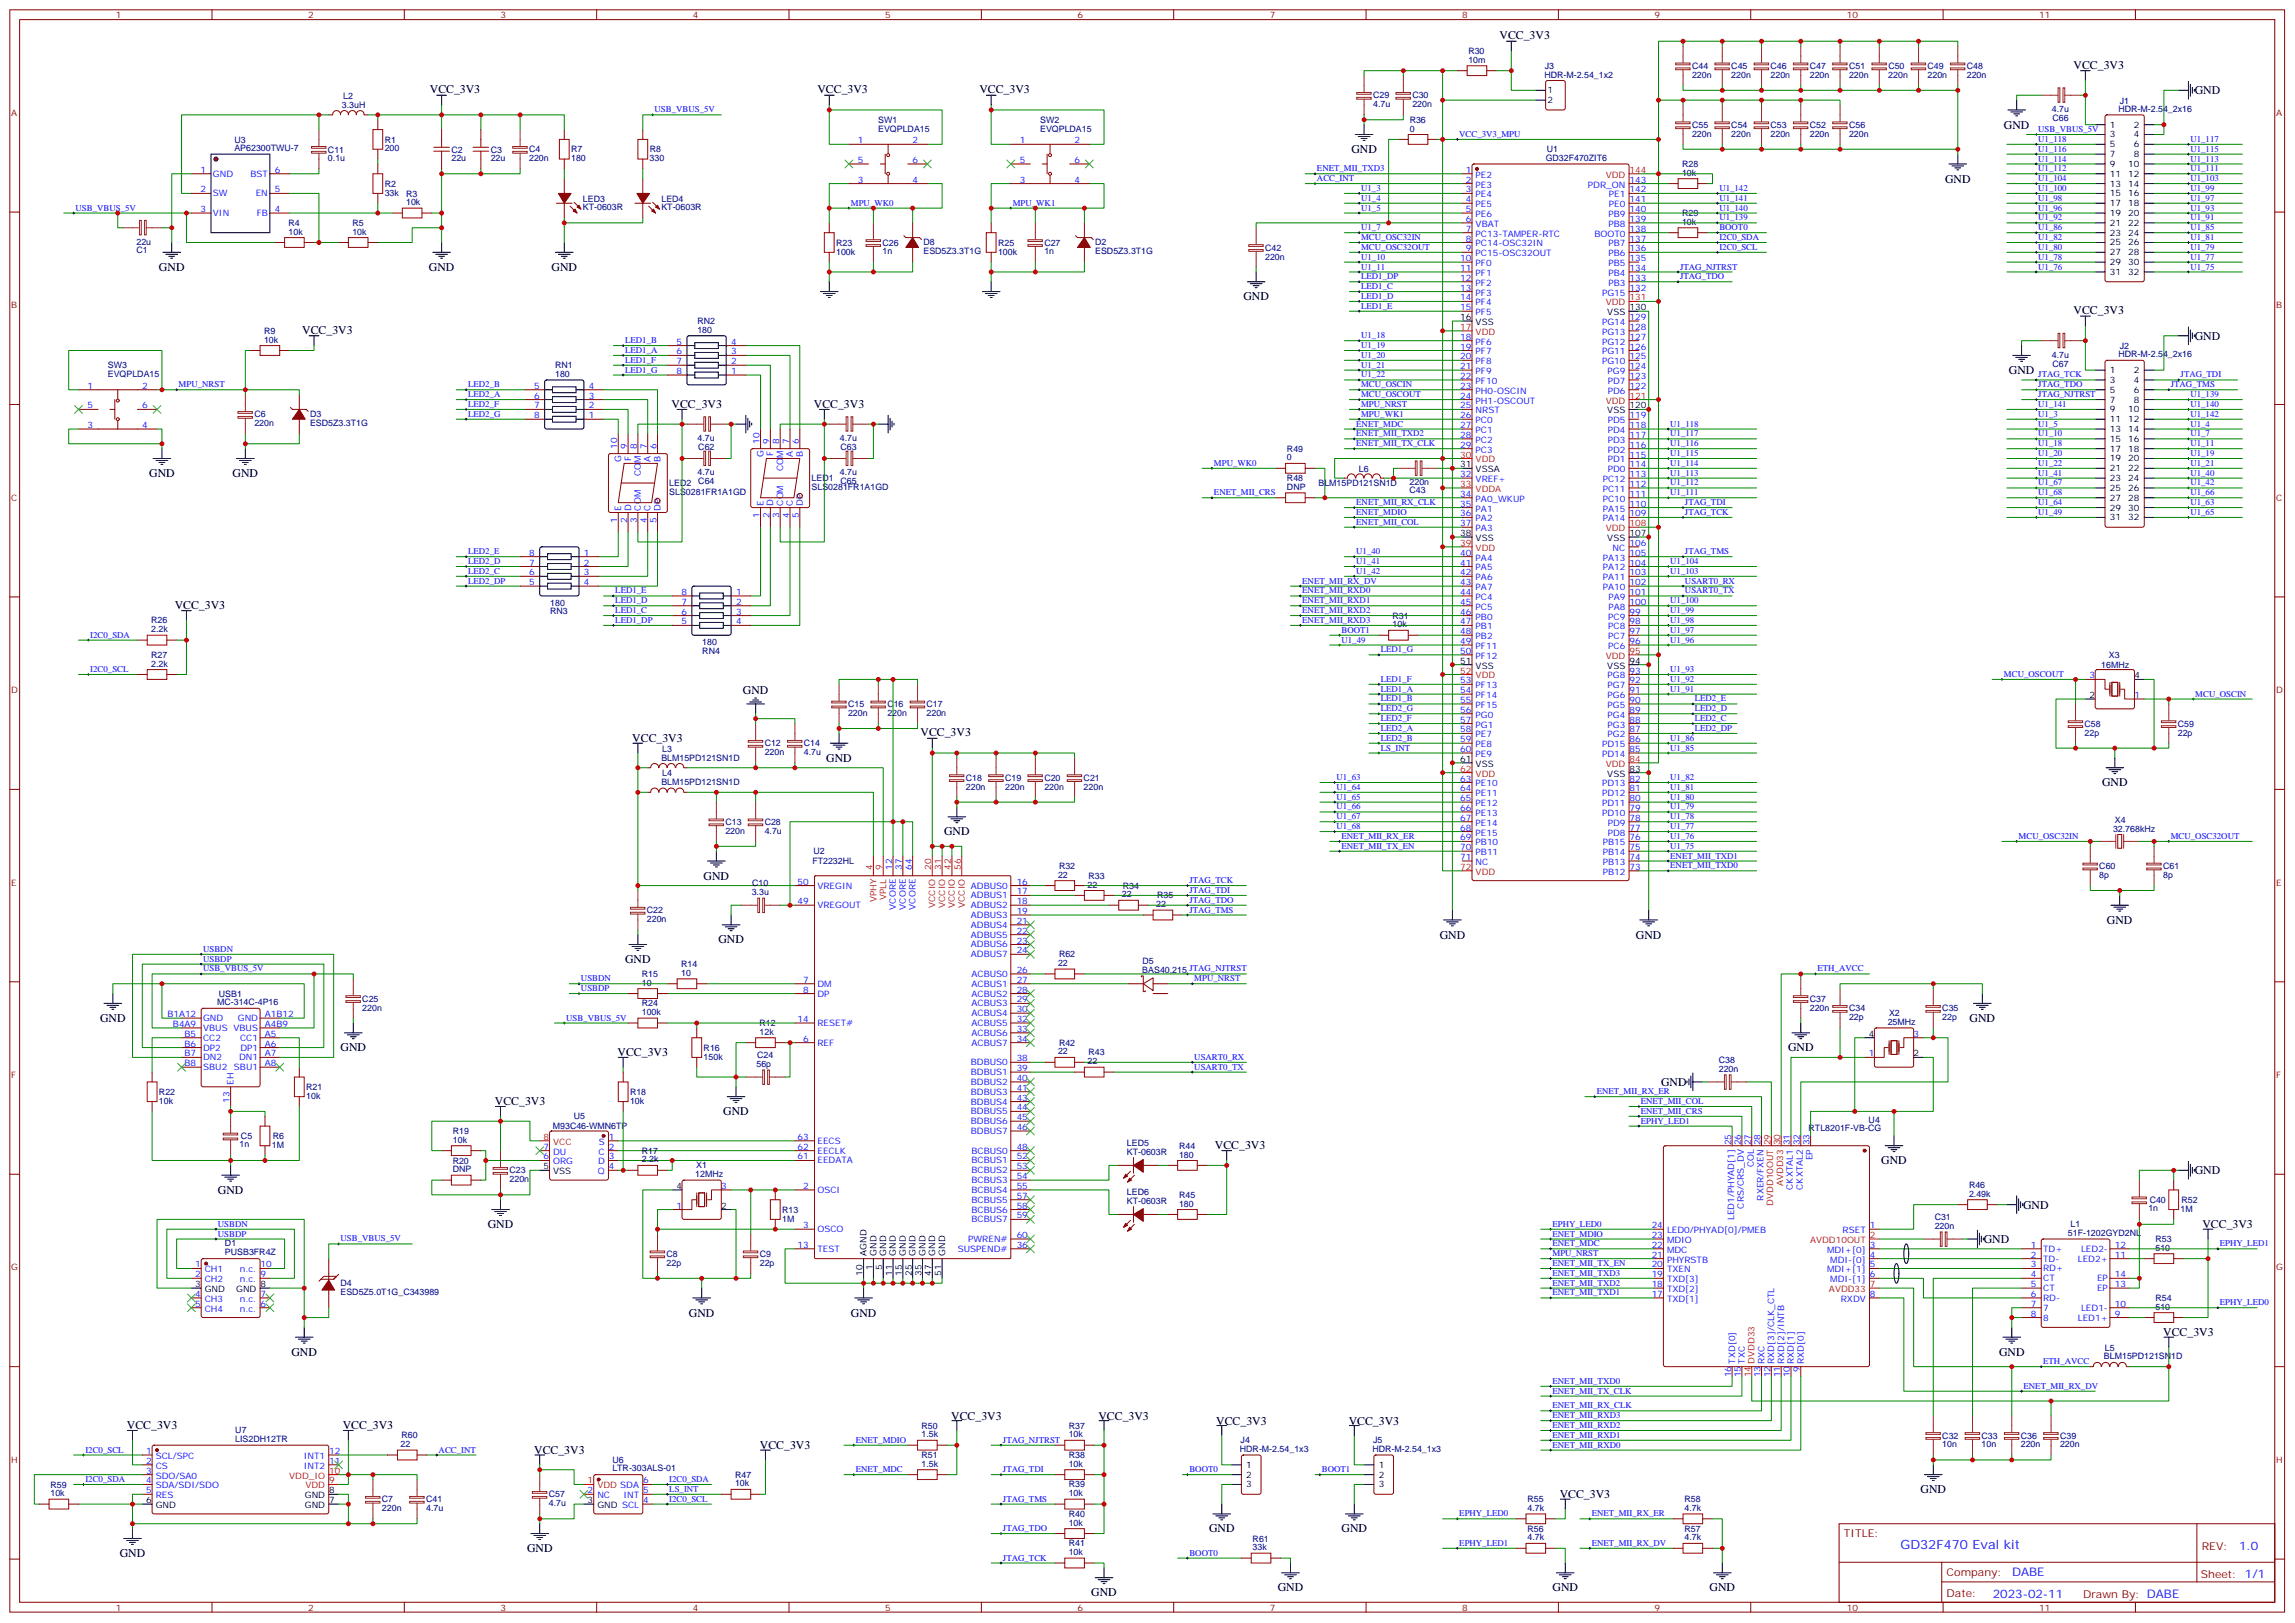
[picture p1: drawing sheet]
<svg xmlns="http://www.w3.org/2000/svg" width="825mm" height="583mm" viewBox="0 0 825 583" stroke-linecap="round" stroke-linejoin="round" font-family="sans-serif">
<defs><g id="words">
<text font-size="4.6" fill="#00f" x="683.2" y="556.5">GD32F470 Eval kit</text>
<g font-size="4.2">
<text x="539" y="14.1">VCC_3V3</text>
<text x="745.4" y="24.7">VCC_3V3</text>
<text x="154.5" y="33.5">VCC_3V3</text>
<text x="293.9" y="33.5">VCC_3V3</text>
<text x="352.1" y="33.5">VCC_3V3</text>
<text x="789" y="33.9">GND</text>
<text x="720.4" y="46.2">GND</text>
<text x="485.8" y="55">GND</text>
<text x="699.2" y="65.6">GND</text>
<text x="57.2" y="97.3">GND</text>
<text x="154.2" y="97.3">GND</text>
<text x="198.3" y="97.3">GND</text>
<text x="447" y="107.9">GND</text>
<text x="745.4" y="112.9">VCC_3V3</text>
<text x="108.7" y="119.9">VCC_3V3</text>
<text x="789" y="122.1">GND</text>
<text x="722.1" y="134.4">GND</text>
<text x="241.4" y="146.8">VCC_3V3</text>
<text x="292.6" y="146.8">VCC_3V3</text>
<text x="53.6" y="171.4">GND</text>
<text x="83.6" y="171.4">GND</text>
<text x="62.8" y="218.7">VCC_3V3</text>
<text x="267.1" y="249.4">GND</text>
<text x="227.3" y="266.7">VCC_3V3</text>
<text x="330.9" y="264.6">VCC_3V3</text>
<text x="297" y="273.7">GND</text>
<text x="755.7" y="282.5">GND</text>
<text x="339.4" y="300.2">GND</text>
<text x="252.9" y="316.1">GND</text>
<text x="757.4" y="331.9">GND</text>
<text x="258.2" y="339">GND</text>
<text x="517.5" y="337.2">GND</text>
<text x="588.1" y="337.2">GND</text>
<text x="224.7" y="346">GND</text>
<text x="36" y="367.2">GND</text>
<text x="708" y="367.2">GND</text>
<text x="122.4" y="377.8">GND</text>
<text x="642.8" y="377.8">GND</text>
<text x="222" y="379.6">VCC_3V3</text>
<text x="597.1" y="390.2">GND</text>
<text x="177.9" y="397.2">VCC_3V3</text>
<text x="260" y="400.7">GND</text>
<text x="436.7" y="412.7">VCC_3V3</text>
<text x="676.3" y="418.4">GND</text>
<text x="789" y="421.9">GND</text>
<text x="78.3" y="428.9">GND</text>
<text x="727.3" y="434.3">GND</text>
<text x="175.3" y="441.3">GND</text>
<text x="791.8" y="441.3">VCC_3V3</text>
<text x="713.1" y="446.6">GND</text>
<text x="247.7" y="473">GND</text>
<text x="305.9" y="473">GND</text>
<text x="777.6" y="480.1">VCC_3V3</text>
<text x="104.8" y="487.2">GND</text>
<text x="718.6" y="487.2">GND</text>
<text x="45.6" y="513.6">VCC_3V3</text>
<text x="123.2" y="513.6">VCC_3V3</text>
<text x="342" y="510.1">VCC_3V3</text>
<text x="394.9" y="510.1">VCC_3V3</text>
<text x="437.2" y="511.9">VCC_3V3</text>
<text x="484.8" y="511.9">VCC_3V3</text>
<text x="273.2" y="520.7">VCC_3V3</text>
<text x="192" y="522.5">VCC_3V3</text>
<text x="560.7" y="538.3">VCC_3V3</text>
<text x="690.4" y="536.5">GND</text>
<text x="434.6" y="550.7">GND</text>
<text x="482.3" y="550.7">GND</text>
<text x="189.4" y="557.7">GND</text>
<text x="43" y="559.5">GND</text>
<text x="392.3" y="573.6">GND</text>
<text x="459.3" y="571.8">GND</text>
<text x="558.1" y="571.8">GND</text>
<text x="614.5" y="571.8">GND</text>
</g>
<g font-size="4.2" fill="#00f">
<text x="804.9" y="556.8">1.0</text>
<text x="723.3" y="566.3">DABE</text>
<text x="716.4" y="574.1">2023-02-11</text>
</g>
<g font-size="3.9" fill="#800">
<text x="662.9" y="552.1">TITLE:</text>
<text x="791.5" y="556.8">REV:</text>
<text x="699.8" y="566.3">Company:</text>
<text x="791.1" y="566.9">Sheet: 1/1</text>
<text x="699.8" y="574">Date:</text>
<text x="748.8" y="574.1">Drawn By: DABE</text>
</g>
<g font-size="3.2" fill="#800">
<text x="41.6" y="6.5">1</text>
<text x="110.8" y="6.5">2</text>
<text x="179.9" y="6.5">3</text>
<text x="249.1" y="6.5">4</text>
<text x="318.2" y="6.5">5</text>
<text x="387.3" y="6.5">6</text>
<text x="456.5" y="6.5">7</text>
<text x="525.6" y="6.5">8</text>
<text x="594.8" y="6.5">9</text>
<text x="663.9" y="6.5">10</text>
<text x="733.1" y="6.5">11</text>
<text x="4.1" y="41.6">A</text>
<text x="818.3" y="41.6">A</text>
<text x="4.1" y="110.8">B</text>
<text x="818.3" y="110.8">B</text>
<text x="4.1" y="179.9">C</text>
<text x="818.3" y="179.9">C</text>
<text x="4.1" y="249.1">D</text>
<text x="818.3" y="249.1">D</text>
<text x="4.1" y="318.2">E</text>
<text x="818.3" y="318.2">E</text>
<text x="4.1" y="387.3">F</text>
<text x="818.3" y="387.3">F</text>
<text x="4.1" y="456.5">G</text>
<text x="818.3" y="456.5">G</text>
<text x="4.1" y="525.6">H</text>
<text x="818.3" y="525.6">H</text>
<text x="41.6" y="578.7">1</text>
<text x="110.8" y="578.7">2</text>
<text x="179.9" y="578.7">3</text>
<text x="249.1" y="578.7">4</text>
<text x="318.2" y="578.7">5</text>
<text x="387.3" y="578.7">6</text>
<text x="456.5" y="578.7">7</text>
<text x="525.6" y="578.7">8</text>
<text x="594.8" y="578.7">9</text>
<text x="663.9" y="578.7">10</text>
<text x="733.1" y="578.7">11</text>
</g>
<g font-size="3.2" fill="#000080">
<text x="527.9" y="22.6">10m</text>
<text x="527.9" y="19.5">R30</text>
<text x="555.2" y="27.9">HDR-M-2.54_1x2</text>
<text x="555.3" y="24.8">J3</text>
<text x="608.3" y="28">220n</text>
<text x="608.3" y="24.8">C44</text>
<text x="622.4" y="28">220n</text>
<text x="622.4" y="24.8">C45</text>
<text x="636.5" y="28">220n</text>
<text x="636.5" y="24.8">C46</text>
<text x="650.6" y="28">220n</text>
<text x="650.6" y="24.8">C47</text>
<text x="664.7" y="28">220n</text>
<text x="664.7" y="24.8">C51</text>
<text x="678.8" y="28">220n</text>
<text x="678.8" y="24.8">C50</text>
<text x="692.9" y="28">220n</text>
<text x="692.9" y="24.8">C49</text>
<text x="707" y="28">220n</text>
<text x="707" y="24.8">C48</text>
<text x="123.4" y="35.7">L2</text>
<text x="493.6" y="35.4">C29</text>
<text x="507.7" y="35.4">C30</text>
<text x="122.9" y="38.7">3.3uH</text>
<text x="493.6" y="38.6">4.7u</text>
<text x="507.7" y="38.6">220n</text>
<text x="737.6" y="40.3">4.7u</text>
<text x="761.5" y="40.2">HDR-M-2.54_2x16</text>
<text x="762" y="37.3">J1</text>
<text x="315.7" y="47.3">EVQPLDA15</text>
<text x="315.7" y="44.1">SW1</text>
<text x="373.9" y="47.3">EVQPLDA15</text>
<text x="373.9" y="44.1">SW2</text>
<text x="506.7" y="47.3">0</text>
<text x="506.7" y="44.2">R36</text>
<text x="608.3" y="45.9">C55</text>
<text x="622.4" y="45.9">C54</text>
<text x="636.5" y="45.9">C53</text>
<text x="650.6" y="45.9">C52</text>
<text x="664.7" y="45.9">C56</text>
<text x="737.9" y="43.5">C66</text>
<text x="84.3" y="51.2">U3</text>
<text x="138.3" y="51.3">R1</text>
<text x="608.3" y="49.2">220n</text>
<text x="622.4" y="49.2">220n</text>
<text x="636.5" y="49.2">220n</text>
<text x="650.6" y="49.2">220n</text>
<text x="664.7" y="49.2">220n</text>
<text x="84.3" y="54.3">AP62300TWU-7</text>
<text x="117.9" y="57.9">0.1u</text>
<text x="117.9" y="54.8">C11</text>
<text x="138.3" y="54.4">200</text>
<text x="162.3" y="57.7">22u</text>
<text x="162.3" y="54.8">C2</text>
<text x="176.4" y="57.7">22u</text>
<text x="176.4" y="54.8">C3</text>
<text x="190.2" y="58">220n</text>
<text x="190.2" y="54.8">C4</text>
<text x="205.3" y="57.9">180</text>
<text x="205.3" y="54.8">R7</text>
<text x="233.5" y="57.9">330</text>
<text x="233.5" y="54.8">R8</text>
<text x="555.6" y="57.9">GD32F470ZIT6</text>
<text x="556" y="54.7">U1</text>
<text x="604.7" y="60">R28</text>
<text x="604.7" y="63.1">10k</text>
<text x="138.3" y="70.3">33k</text>
<text x="138.3" y="67.1">R2</text>
<text x="146" y="70.6">R3</text>
<text x="146" y="73.7">10k</text>
<text x="209.5" y="75.6">KT-0603R</text>
<text x="209.5" y="72.4">LED3</text>
<text x="237.8" y="75.6">KT-0603R</text>
<text x="237.8" y="72.4">LED4</text>
<text x="604.7" y="77.6">R29</text>
<text x="103.7" y="81.1">R4</text>
<text x="126.7" y="81.1">R5</text>
<text x="604.7" y="80.8">10k</text>
<text x="49" y="87.9">22u</text>
<text x="103.7" y="84.3">10k</text>
<text x="126.7" y="84.3">10k</text>
<text x="300.6" y="88.3">R23</text>
<text x="317.2" y="88.3">C26</text>
<text x="332" y="88.2">D8</text>
<text x="358.8" y="88.3">R25</text>
<text x="375.4" y="88.3">C27</text>
<text x="393.7" y="88.2">D2</text>
<text x="49.1" y="91">C1</text>
<text x="300.6" y="91.5">100k</text>
<text x="317.2" y="91.4">1n</text>
<text x="332" y="91.4">ESD5Z3.3T1G</text>
<text x="358.8" y="91.5">100k</text>
<text x="375.4" y="91.4">1n</text>
<text x="393.7" y="91.4">ESD5Z3.3T1G</text>
<text x="454.8" y="93.3">220n</text>
<text x="454.8" y="90">C42</text>
<text x="94.9" y="119.9">R9</text>
<text x="250.7" y="119.6">180</text>
<text x="250.7" y="116.5">RN2</text>
<text x="94.9" y="123.1">10k</text>
<text x="762" y="125.5">J2</text>
<text x="737.6" y="128.5">4.7u</text>
<text x="737.9" y="131.7">C67</text>
<text x="761.5" y="128.4">HDR-M-2.54_2x16</text>
<text x="38.8" y="135.5">EVQPLDA15</text>
<text x="38.8" y="132.3">SW3</text>
<text x="199.6" y="135.5">180</text>
<text x="199.6" y="132.3">RN1</text>
<text x="111.5" y="149.9">D3</text>
<text x="91.4" y="153.2">220n</text>
<text x="91.4" y="150">C6</text>
<text x="111.5" y="153.1">ESD5Z3.3T1G</text>
<text x="250.8" y="158.5">4.7u</text>
<text x="251" y="161.7">C62</text>
<text x="301.9" y="158.5">4.7u</text>
<text x="302.2" y="161.7">C63</text>
<text x="462.7" y="165.5">0</text>
<text x="462.7" y="162.3">R49</text>
<text x="250.8" y="170.8">4.7u</text>
<text x="291.7" y="172.9">LED1</text>
<text x="301.9" y="170.8">4.7u</text>
<text x="462.7" y="172.9">R48</text>
<text x="488.5" y="169.4">L6</text>
<text x="240.6" y="177.9">SLS0281FR1A1GD</text>
<text x="240.6" y="174.7">LED2</text>
<text x="251" y="174">C64</text>
<text x="291.7" y="176.2">SLS0281FR1A1GD</text>
<text x="302.2" y="174">C65</text>
<text x="462.7" y="176">DNP</text>
<text x="474" y="174.7">BLM15PD121SN1D</text>
<text x="506.7" y="174.3">220n</text>
<text x="506.7" y="177.3">C43</text>
<text x="197.8" y="217.7">180</text>
<text x="197.8" y="220.8">RN3</text>
<text x="54.3" y="227.2">2.2k</text>
<text x="54.3" y="224">R26</text>
<text x="500.6" y="225.4">10k</text>
<text x="500.6" y="222.2">R31</text>
<text x="252.5" y="231.8">180</text>
<text x="54.3" y="239.5">2.2k</text>
<text x="54.3" y="236.4">R27</text>
<text x="252.5" y="234.9">RN4</text>
<text x="755.3" y="240">16MHz</text>
<text x="758.1" y="236.3">X3</text>
<text x="304.9" y="257.3">220n</text>
<text x="304.9" y="254.1">C15</text>
<text x="319" y="257.3">220n</text>
<text x="319" y="254.1">C16</text>
<text x="333.1" y="257.3">220n</text>
<text x="333.1" y="254.1">C17</text>
<text x="749.4" y="261.1">C58</text>
<text x="782.9" y="261.1">C59</text>
<text x="274.9" y="268.2">C12</text>
<text x="289" y="268.2">C14</text>
<text x="749.4" y="264.4">22p</text>
<text x="782.9" y="264.4">22p</text>
<text x="237.7" y="273.3">BLM15PD121SN1D</text>
<text x="238.1" y="270.1">L3</text>
<text x="274.9" y="271.4">220n</text>
<text x="289" y="271.4">4.7u</text>
<text x="238.1" y="278.9">L4</text>
<text x="347.2" y="280.5">C18</text>
<text x="361.3" y="280.5">C19</text>
<text x="375.4" y="280.5">C20</text>
<text x="389.5" y="280.5">C21</text>
<text x="237.7" y="282.1">BLM15PD121SN1D</text>
<text x="347.2" y="283.8">220n</text>
<text x="361.3" y="283.8">220n</text>
<text x="375.4" y="283.8">220n</text>
<text x="389.5" y="283.8">220n</text>
<text x="260.8" y="299.6">220n</text>
<text x="260.8" y="296.4">C13</text>
<text x="274.9" y="299.6">4.7u</text>
<text x="274.9" y="296.4">C28</text>
<text x="759.6" y="298.8">32.768kHz</text>
<text x="760.2" y="295.7">X4</text>
<text x="292" y="310.5">FT2232HL</text>
<text x="292.4" y="307">U2</text>
<text x="380.3" y="315.4">22</text>
<text x="380.7" y="312.2">R32</text>
<text x="391.3" y="315.7">R33</text>
<text x="754.7" y="315.5">8p</text>
<text x="754.7" y="312.3">C60</text>
<text x="777.6" y="315.5">8p</text>
<text x="777.6" y="312.3">C61</text>
<text x="270.2" y="321.7">3.3u</text>
<text x="270.4" y="318.5">C10</text>
<text x="390.9" y="318.9">22</text>
<text x="403.3" y="322.4">22</text>
<text x="403.6" y="319.3">R34</text>
<text x="416" y="322.8">R35</text>
<text x="232.6" y="328.2">C22</text>
<text x="415.6" y="326">22</text>
<text x="232.6" y="331.4">220n</text>
<text x="244.8" y="347.5">R14</text>
<text x="380.3" y="347.1">22</text>
<text x="380.7" y="344">R62</text>
<text x="410.6" y="346.4">D5</text>
<text x="230.7" y="351">R15</text>
<text x="244.8" y="350.7">10</text>
<text x="410.6" y="349.6">BAS40,215 JTAG_NJTRST</text>
<text x="78.7" y="358.1">USB1</text>
<text x="130.2" y="359.9">C25</text>
<text x="230.7" y="354.2">10</text>
<text x="650.6" y="359.9">C37</text>
<text x="78" y="361.2">MC-314C-4P16</text>
<text x="130.2" y="363.1">220n</text>
<text x="230.7" y="364.8">100k</text>
<text x="230.7" y="361.6">R24</text>
<text x="650.6" y="363.1">220n</text>
<text x="664.7" y="363.4">C34</text>
<text x="679.1" y="365.2">X2</text>
<text x="698.2" y="363.4">C35</text>
<text x="273.1" y="371.8">12k</text>
<text x="273.1" y="368.7">R12</text>
<text x="664.7" y="366.7">22p</text>
<text x="678.6" y="368.2">25MHz</text>
<text x="698.2" y="366.7">22p</text>
<text x="252.9" y="377.6">R16</text>
<text x="380.7" y="375.7">R42</text>
<text x="252.9" y="380.7">150k</text>
<text x="271.9" y="383.4">56p</text>
<text x="272.2" y="380.2">C24</text>
<text x="380.3" y="378.9">22</text>
<text x="390.9" y="382.4">22</text>
<text x="391.3" y="379.2">R43</text>
<text x="617.9" y="382">C38</text>
<text x="617.9" y="385.2">220n</text>
<text x="57.1" y="393.4">R22</text>
<text x="110.1" y="394.9">10k</text>
<text x="110.1" y="391.7">R21</text>
<text x="226.5" y="393.5">R18</text>
<text x="57.1" y="396.6">10k</text>
<text x="226.5" y="396.6">10k</text>
<text x="162.8" y="407.5">R19</text>
<text x="198.7" y="405.8">M93C46-WMN6TP</text>
<text x="206.2" y="402.2">U5</text>
<text x="650.2" y="406.4">RTL8201F-VB-CG</text>
<text x="671.7" y="403.5">U4</text>
<text x="86.1" y="412.3">1n</text>
<text x="86.6" y="409.3">C5</text>
<text x="97.7" y="412.4">1M</text>
<text x="98.1" y="409.2">R6</text>
<text x="162.8" y="410.6">10k</text>
<text x="405.1" y="411.7">LED5</text>
<text x="423.8" y="412.7">R44</text>
<text x="162.7" y="418.1">R20</text>
<text x="230.7" y="417.7">2.2k</text>
<text x="230.7" y="414.5">R17</text>
<text x="250.3" y="419.8">X1</text>
<text x="405.1" y="414.9">KT-0603R</text>
<text x="423.8" y="415.9">180</text>
<text x="162.7" y="421.2">DNP</text>
<text x="183.2" y="424.9">220n</text>
<text x="183.2" y="421.6">C23</text>
<text x="249.9" y="423">12MHz</text>
<text x="405.1" y="429.3">LED6</text>
<text x="423.8" y="430.4">R45</text>
<text x="707.8" y="430">2.49k</text>
<text x="707.8" y="426.9">R46</text>
<text x="281.2" y="435.8">R13</text>
<text x="405.1" y="432.5">KT-0603R</text>
<text x="423.8" y="433.6">180</text>
<text x="772.3" y="435.2">1n</text>
<text x="772.8" y="432.3">C40</text>
<text x="783.9" y="435.3">1M</text>
<text x="784.2" y="432.2">R52</text>
<text x="281.2" y="438.9">1M</text>
<text x="695.5" y="441.6">220n</text>
<text x="695.5" y="438.4">C31</text>
<text x="744.3" y="440.8">L1</text>
<text x="80.9" y="447.9">D1</text>
<text x="743.4" y="444.1">51F-1202GYD2NL</text>
<text x="774.9" y="449.4">510</text>
<text x="774.9" y="446.3">R53</text>
<text x="80.9" y="451">PUSB3FR4Z</text>
<text x="239.6" y="454.9">22p</text>
<text x="239.6" y="451.6">C8</text>
<text x="273.1" y="454.9">22p</text>
<text x="273.1" y="451.6">C9</text>
<text x="122.4" y="465.4">ESD5Z5.0T1G_C343989</text>
<text x="122.4" y="462.2">D4</text>
<text x="774.9" y="467.4">R54</text>
<text x="774.9" y="470.6">510</text>
<text x="756.7" y="485.3">L5</text>
<text x="756.3" y="488.5">BLM15PD121SN1D</text>
<text x="84.6" y="515">U7</text>
<text x="331.3" y="513.3">R50</text>
<text x="384.2" y="513.3">R37</text>
<text x="84.6" y="518.1">LIS2DH12TR</text>
<text x="144" y="520">22</text>
<text x="144.3" y="516.8">R60</text>
<text x="331.3" y="516.5">1.5k</text>
<text x="384.2" y="516.5">10k</text>
<text x="445.7" y="521.8">HDR-M-2.54_1x3</text>
<text x="446" y="518.5">J4</text>
<text x="493.3" y="521.8">HDR-M-2.54_1x3</text>
<text x="493.6" y="518.5">J5</text>
<text x="698.2" y="520.1">10n</text>
<text x="698.2" y="516.9">C32</text>
<text x="712.3" y="520.1">10n</text>
<text x="712.3" y="516.9">C33</text>
<text x="726.4" y="520.1">220n</text>
<text x="726.4" y="516.9">C36</text>
<text x="740.6" y="520.1">220n</text>
<text x="740.6" y="516.9">C39</text>
<text x="220.1" y="525.8">U6</text>
<text x="331.3" y="527">1.5k</text>
<text x="331.3" y="523.9">R51</text>
<text x="384.2" y="527">10k</text>
<text x="384.2" y="523.9">R38</text>
<text x="220.1" y="528.7">LTR-303ALS-01</text>
<text x="264.2" y="530.9">R47</text>
<text x="18.2" y="537.6">10k</text>
<text x="18.2" y="534.5">R59</text>
<text x="137.3" y="539.8">C7</text>
<text x="153.2" y="539.8">C41</text>
<text x="197.3" y="538.1">C57</text>
<text x="264.2" y="534.1">10k</text>
<text x="384.2" y="537.6">10k</text>
<text x="384.2" y="534.5">R39</text>
<text x="549.1" y="539.7">R55</text>
<text x="605.5" y="539.7">R58</text>
<text x="137.3" y="543">220n</text>
<text x="153.2" y="543">4.7u</text>
<text x="197.3" y="541.3">4.7u</text>
<text x="384.2" y="545">R40</text>
<text x="549.1" y="542.9">4.7k</text>
<text x="605.5" y="542.9">4.7k</text>
<text x="384.2" y="548.2">10k</text>
<text x="549.1" y="550.3">R56</text>
<text x="605.5" y="550.3">R57</text>
<text x="384.2" y="555.6">R41</text>
<text x="450.3" y="557">33k</text>
<text x="450.3" y="553.9">R61</text>
<text x="549.1" y="553.5">4.7k</text>
<text x="605.5" y="553.5">4.7k</text>
<text x="384.2" y="558.8">10k</text>
</g>
<g font-size="3.2">
<text x="556.3" y="33.5">1</text>
<text x="556.3" y="37">2</text>
<text x="758.5" y="45.9">1</text>
<text x="767" y="45.9">2</text>
<text x="758.5" y="49.4">3</text>
<text x="758.5" y="52.9">5</text>
<text x="767" y="49.4">4</text>
<text x="767" y="52.9">6</text>
<text x="758.5" y="56.4">7</text>
<text x="758.5" y="60">9</text>
<text x="765" y="60">10</text>
<text x="767" y="56.4">8</text>
<text x="758.5" y="63.5">11</text>
<text x="765" y="63.5">12</text>
<text x="758.5" y="67">13</text>
<text x="758.5" y="70.6">15</text>
<text x="765" y="67">14</text>
<text x="765" y="70.6">16</text>
<text x="758.5" y="74.1">17</text>
<text x="758.5" y="77.6">19</text>
<text x="765" y="74.1">18</text>
<text x="765" y="77.6">20</text>
<text x="758.5" y="81.1">21</text>
<text x="765" y="81.1">22</text>
<text x="758.5" y="84.7">23</text>
<text x="758.5" y="88.2">25</text>
<text x="765" y="84.7">24</text>
<text x="765" y="88.2">26</text>
<text x="758.5" y="91.7">27</text>
<text x="758.5" y="95.2">29</text>
<text x="765" y="91.7">28</text>
<text x="765" y="95.2">30</text>
<text x="758.5" y="98.8">31</text>
<text x="765" y="98.8">32</text>
<text x="577.8" y="113.2">VSS</text>
<text x="585.8" y="111.5">130</text>
<text x="525" y="115">16</text>
<text x="530.5" y="116.8">VSS</text>
<text x="758.5" y="134.1">1</text>
<text x="758.5" y="137.6">3</text>
<text x="767" y="134.1">2</text>
<text x="767" y="137.6">4</text>
<text x="758.5" y="141.1">5</text>
<text x="767" y="141.1">6</text>
<text x="577.8" y="148.5">VSS</text>
<text x="585.8" y="146.8">120</text>
<text x="758.5" y="144.6">7</text>
<text x="758.5" y="148.2">9</text>
<text x="765" y="148.2">10</text>
<text x="767" y="144.6">8</text>
<text x="758.5" y="151.7">11</text>
<text x="758.5" y="155.2">13</text>
<text x="765" y="151.7">12</text>
<text x="765" y="155.2">14</text>
<text x="758.5" y="158.8">15</text>
<text x="765" y="158.8">16</text>
<text x="525" y="167.9">31</text>
<text x="758.5" y="162.3">17</text>
<text x="758.5" y="165.8">19</text>
<text x="765" y="162.3">18</text>
<text x="765" y="165.8">20</text>
<text x="530.5" y="169.7">VSSA</text>
<text x="758.5" y="169.3">21</text>
<text x="758.5" y="172.9">23</text>
<text x="765" y="169.3">22</text>
<text x="765" y="172.9">24</text>
<text x="758.5" y="176.4">25</text>
<text x="758.5" y="179.9">27</text>
<text x="765" y="176.4">26</text>
<text x="765" y="179.9">28</text>
<text x="758.5" y="183.4">29</text>
<text x="765" y="183.4">30</text>
<text x="758.5" y="187">31</text>
<text x="765" y="187">32</text>
<text x="525" y="192.6">38</text>
<text x="530.5" y="194.4">VSS</text>
<text x="577.8" y="194.4">VSS</text>
<text x="585.8" y="192.6">107</text>
<text x="525" y="238.5">51</text>
<text x="585.8" y="238.5">94</text>
<text x="530.5" y="240.2">VSS</text>
<text x="577.8" y="240.2">VSS</text>
<text x="767.3" y="243.8">4</text>
<text x="751.2" y="250.8">2</text>
<text x="525" y="273.8">61</text>
<text x="530.5" y="275.5">VSS</text>
<text x="577.8" y="279">VSS</text>
<text x="585.8" y="277.3">83</text>
<text x="671.8" y="372.5">4</text>
<text x="687.9" y="379.6">2</text>
<text x="195.4" y="420.2">5</text>
<text x="198.9" y="421.9">VSS</text>
<text x="243.2" y="427.2">4</text>
<text x="259.3" y="434.3">2</text>
<text x="311.5" y="451.2" transform="rotate(-90 311.5 451.2)">AGND</text>
<text x="315" y="451.2" transform="rotate(-90 315 451.2)">GND</text>
<text x="318.6" y="451.2" transform="rotate(-90 318.6 451.2)">GND</text>
<text x="322.1" y="451.2" transform="rotate(-90 322.1 451.2)">GND</text>
<text x="325.6" y="451.2" transform="rotate(-90 325.6 451.2)">GND</text>
<text x="329.1" y="451.2" transform="rotate(-90 329.1 451.2)">GND</text>
<text x="332.7" y="451.2" transform="rotate(-90 332.7 451.2)">GND</text>
<text x="336.2" y="451.2" transform="rotate(-90 336.2 451.2)">GND</text>
<text x="339.7" y="451.2" transform="rotate(-90 339.7 451.2)">GND</text>
<text x="310.1" y="458.4" transform="rotate(-90 310.1 458.4)">10</text>
<text x="313.6" y="456.4" transform="rotate(-90 313.6 456.4)">1</text>
<text x="317.1" y="456.4" transform="rotate(-90 317.1 456.4)">5</text>
<text x="320.7" y="458.4" transform="rotate(-90 320.7 458.4)">11</text>
<text x="324.2" y="458.4" transform="rotate(-90 324.2 458.4)">15</text>
<text x="327.7" y="458.4" transform="rotate(-90 327.7 458.4)">25</text>
<text x="331.3" y="458.4" transform="rotate(-90 331.3 458.4)">35</text>
<text x="334.8" y="458.4" transform="rotate(-90 334.8 458.4)">47</text>
<text x="338.3" y="458.4" transform="rotate(-90 338.3 458.4)">51</text>
<text x="70.1" y="462.5">3</text>
<text x="73.6" y="464.3">GND</text>
<text x="84.9" y="464.3">GND</text>
<text x="93.7" y="462.5">8</text>
<text x="448" y="527.4">1</text>
<text x="495.7" y="527.4">1</text>
<text x="448" y="530.9">2</text>
<text x="495.7" y="530.9">2</text>
<text x="109.6" y="538.3">GND</text>
<text x="118.4" y="536.6">8</text>
<text x="448" y="534.5">3</text>
<text x="495.7" y="534.5">3</text>
<text x="52.5" y="540.1">6</text>
<text x="56" y="541.9">GND</text>
<text x="109.6" y="541.9">GND</text>
<text x="118.4" y="540.1">7</text>
<text x="211.2" y="540.1">3</text>
<text x="214.7" y="541.9">GND SCL</text>
</g>
<g font-size="3.2" fill="#00f">
<text x="235.3" y="40.4">USB_VBUS_5V</text>
<text x="732.7" y="47.4">USB_VBUS_5V</text>
<text x="308.4" y="51.5">1</text>
<text x="328.1" y="51.5">2</text>
<text x="366.6" y="51.5">1</text>
<text x="386.3" y="51.5">2</text>
<text x="524.6" y="49.2">VCC_3V3_MPU</text>
<text x="732.7" y="51">U1_118</text>
<text x="787.4" y="51">U1_117</text>
<text x="308.4" y="58.6">5</text>
<text x="328.1" y="58.6">6</text>
<text x="366.6" y="58.6">5</text>
<text x="386.3" y="58.6">6</text>
<text x="732.7" y="58">U1_114</text>
<text x="732.7" y="54.5">U1_116</text>
<text x="787.4" y="54.5">U1_115</text>
<text x="787.4" y="58">U1_113</text>
<text x="72.1" y="62.1">1</text>
<text x="76.6" y="63.5">GND</text>
<text x="90" y="63.5">BST</text>
<text x="98.8" y="62.1">6</text>
<text x="308.4" y="65.6">3</text>
<text x="328.1" y="65.6">4</text>
<text x="366.6" y="65.6">3</text>
<text x="386.3" y="65.6">4</text>
<text x="473.4" y="61.6">ENET_MII_TXD3</text>
<text x="473.4" y="65.1">ACC_INT</text>
<text x="527" y="62.1">1</text>
<text x="527" y="65.6">2</text>
<text x="530.5" y="63.9">PE2</text>
<text x="585.8" y="65.6">143</text>
<text x="732.7" y="61.6">U1_112</text>
<text x="732.7" y="65.1">U1_104</text>
<text x="787.4" y="65.1">U1_103</text>
<text x="787.4" y="61.6">U1_111</text>
<text x="72.1" y="69.1">2</text>
<text x="76.6" y="70.6">SW</text>
<text x="91.9" y="70.6">EN</text>
<text x="98.8" y="69.1">5</text>
<text x="489.3" y="68.6">U1_3</text>
<text x="527" y="69.1">3</text>
<text x="530.5" y="67.4">PE3</text>
<text x="530.5" y="70.9">PE4</text>
<text x="570.9" y="67.4">PDR_ON</text>
<text x="578.4" y="70.9">PE1</text>
<text x="585.8" y="69.1">142</text>
<text x="618.1" y="68.6">U1_142</text>
<text x="732.7" y="68.6">U1_100</text>
<text x="787.4" y="68.6">U1_99</text>
<text x="27.2" y="75.7">USB_VBUS_5V</text>
<text x="72.1" y="76.2">3</text>
<text x="76.6" y="77.6">VIN</text>
<text x="92.3" y="77.6">FB</text>
<text x="98.8" y="76.2">4</text>
<text x="305.9" y="73.9">MPU_WK0</text>
<text x="364.1" y="73.9">MPU_WK1</text>
<text x="489.3" y="72.1">U1_4</text>
<text x="489.3" y="75.7">U1_5</text>
<text x="527" y="72.7">4</text>
<text x="527" y="76.2">5</text>
<text x="530.5" y="74.4">PE5</text>
<text x="530.5" y="78">PE6</text>
<text x="578.2" y="78">PB9</text>
<text x="578.4" y="74.4">PE0</text>
<text x="585.8" y="76.2">140</text>
<text x="585.8" y="72.7">141</text>
<text x="618.1" y="72.1">U1_141</text>
<text x="618.1" y="75.7">U1_140</text>
<text x="732.7" y="72.1">U1_98</text>
<text x="732.7" y="75.7">U1_96</text>
<text x="787.4" y="75.7">U1_93</text>
<text x="787.4" y="72.1">U1_97</text>
<text x="489.3" y="82.7">U1_7</text>
<text x="527" y="79.7">6</text>
<text x="527" y="83.3">7</text>
<text x="530.5" y="81.5">VBAT</text>
<text x="578.2" y="81.5">PB8</text>
<text x="585.8" y="83.3">138</text>
<text x="585.8" y="79.7">139</text>
<text x="618.1" y="82.7">BOOT0</text>
<text x="618.1" y="79.2">U1_139</text>
<text x="732.7" y="79.2">U1_92</text>
<text x="732.7" y="82.7">U1_86</text>
<text x="787.4" y="82.7">U1_85</text>
<text x="787.4" y="79.2">U1_91</text>
<text x="489.3" y="86.3">MCU_OSC32IN</text>
<text x="489.3" y="89.8">MCU_OSC32OUT</text>
<text x="527" y="86.8">8</text>
<text x="530.5" y="85">PC13-TAMPER-RTC</text>
<text x="530.5" y="88.5">PC14-OSC32IN</text>
<text x="573.2" y="85">BOOT0</text>
<text x="578.2" y="88.5">PB7</text>
<text x="585.8" y="86.8">137</text>
<text x="618.1" y="86.3">I2C0_SDA</text>
<text x="618.1" y="89.8">I2C0_SCL</text>
<text x="732.7" y="86.3">U1_82</text>
<text x="732.7" y="89.8">U1_80</text>
<text x="787.4" y="89.8">U1_79</text>
<text x="787.4" y="86.3">U1_81</text>
<text x="489.3" y="93.3">U1_10</text>
<text x="525" y="93.8">10</text>
<text x="527" y="90.3">9</text>
<text x="530.5" y="92.1">PC15-OSC32OUT</text>
<text x="530.5" y="95.6">PF0</text>
<text x="578.2" y="95.6">PB5</text>
<text x="578.2" y="92.1">PB6</text>
<text x="585.8" y="93.8">135</text>
<text x="585.8" y="90.3">136</text>
<text x="732.7" y="93.3">U1_78</text>
<text x="787.4" y="93.3">U1_77</text>
<text x="489.3" y="100.4">LED1_DP</text>
<text x="489.3" y="96.8">U1_11</text>
<text x="525" y="97.4">11</text>
<text x="525" y="100.9">12</text>
<text x="530.5" y="99.1">PF1</text>
<text x="578.2" y="99.1">PB4</text>
<text x="585.8" y="100.9">133</text>
<text x="585.8" y="97.4">134</text>
<text x="604" y="100.4">JTAG_TDO</text>
<text x="604" y="96.8">JTAG_NJTRST</text>
<text x="732.7" y="96.8">U1_76</text>
<text x="787.4" y="96.8">U1_75</text>
<text x="489.3" y="107.4">LED1_D</text>
<text x="489.3" y="103.9">LED1_C</text>
<text x="525" y="104.4">13</text>
<text x="525" y="107.9">14</text>
<text x="530.5" y="102.7">PF2</text>
<text x="530.5" y="106.2">PF3</text>
<text x="575.9" y="106.2">PG15</text>
<text x="578.2" y="102.7">PB3</text>
<text x="585.8" y="104.4">132</text>
<text x="489.3" y="110.9">LED1_E</text>
<text x="525" y="111.5">15</text>
<text x="530.5" y="109.7">PF4</text>
<text x="530.5" y="113.2">PF5</text>
<text x="575.9" y="116.8">PG14</text>
<text x="585.8" y="118.5">128</text>
<text x="585.8" y="115">129</text>
<text x="224.7" y="123.3">LED1_B</text>
<text x="243.2" y="123.8">5</text>
<text x="262.8" y="123.8">4</text>
<text x="489.3" y="121.5">U1_18</text>
<text x="489.3" y="125.1">U1_19</text>
<text x="525" y="122.1">18</text>
<text x="525" y="125.6">19</text>
<text x="530.5" y="123.8">PF6</text>
<text x="575.9" y="123.8">PG12</text>
<text x="575.9" y="120.3">PG13</text>
<text x="585.8" y="125.6">126</text>
<text x="585.8" y="122.1">127</text>
<text x="224.7" y="126.8">LED1_A</text>
<text x="224.7" y="130.4">LED1_F</text>
<text x="243.2" y="127.4">6</text>
<text x="243.2" y="130.9">7</text>
<text x="262.8" y="130.9">2</text>
<text x="262.8" y="127.4">3</text>
<text x="489.3" y="128.6">U1_20</text>
<text x="525" y="129.1">20</text>
<text x="530.5" y="127.4">PF7</text>
<text x="530.5" y="130.9">PF8</text>
<text x="575.9" y="130.9">PG10</text>
<text x="575.9" y="127.4">PG11</text>
<text x="585.8" y="129.1">125</text>
<text x="224.7" y="133.9">LED1_G</text>
<text x="243.2" y="134.4">8</text>
<text x="262.8" y="134.4">1</text>
<text x="489.3" y="132.1">U1_21</text>
<text x="489.3" y="135.6">U1_22</text>
<text x="525" y="132.6">21</text>
<text x="525" y="136.2">22</text>
<text x="530.5" y="134.4">PF9</text>
<text x="530.5" y="137.9">PF10</text>
<text x="577.9" y="134.4">PG9</text>
<text x="577.9" y="137.9">PD7</text>
<text x="585.8" y="136.2">123</text>
<text x="585.8" y="132.6">124</text>
<text x="732.7" y="135.6">JTAG_TCK</text>
<text x="783.9" y="135.6">JTAG_TDI</text>
<text x="31.5" y="139.7">1</text>
<text x="51.2" y="139.7">2</text>
<text x="64.2" y="139.2">MPU_NRST</text>
<text x="168.3" y="139.2">LED2_B</text>
<text x="168.3" y="142.7">LED2_A</text>
<text x="192" y="139.7">5</text>
<text x="192" y="143.2">6</text>
<text x="211.7" y="143.2">3</text>
<text x="211.7" y="139.7">4</text>
<text x="489.3" y="139.2">MCU_OSCIN</text>
<text x="489.3" y="142.7">MCU_OSCOUT</text>
<text x="525" y="139.7">23</text>
<text x="525" y="143.2">24</text>
<text x="530.5" y="141.5">PH0-OSCIN</text>
<text x="577.9" y="141.5">PD6</text>
<text x="585.8" y="139.7">122</text>
<text x="732.7" y="139.2">JTAG_TDO</text>
<text x="732.7" y="142.7">JTAG_NJTRST</text>
<text x="780.3" y="139.2">JTAG_TMS</text>
<text x="787.4" y="142.7">U1_139</text>
<text x="31.5" y="146.8">5</text>
<text x="51.2" y="146.8">6</text>
<text x="168.3" y="146.2">LED2_F</text>
<text x="168.3" y="149.8">LED2_G</text>
<text x="192" y="146.8">7</text>
<text x="211.7" y="146.8">2</text>
<text x="489.3" y="146.2">MPU_NRST</text>
<text x="489.3" y="149.8">MPU_WK1</text>
<text x="525" y="146.8">25</text>
<text x="530.5" y="145">PH1-OSCOUT</text>
<text x="530.5" y="148.5">NRST</text>
<text x="732.7" y="149.8">U1_3</text>
<text x="732.7" y="146.2">U1_141</text>
<text x="787.4" y="149.8">U1_142</text>
<text x="787.4" y="146.2">U1_140</text>
<text x="31.5" y="153.8">3</text>
<text x="51.2" y="153.8">4</text>
<text x="192" y="150.3">8</text>
<text x="211.7" y="150.3">1</text>
<text x="487.5" y="153.3">ENET_MDC</text>
<text x="525" y="150.3">26</text>
<text x="525" y="153.8">27</text>
<text x="530.5" y="152">PC0</text>
<text x="530.5" y="155.6">PC1</text>
<text x="577.9" y="155.6">PD4</text>
<text x="577.9" y="152">PD5</text>
<text x="585.8" y="153.8">118</text>
<text x="585.8" y="150.3">119</text>
<text x="600.4" y="153.3">U1_118</text>
<text x="732.7" y="153.3">U1_5</text>
<text x="787.4" y="153.3">U1_4</text>
<text x="221.9" y="161.2" transform="rotate(-90 221.9 161.2)">10</text>
<text x="225.4" y="161.2" transform="rotate(-90 225.4 161.2)">9</text>
<text x="229" y="161.2" transform="rotate(-90 229 161.2)">8</text>
<text x="232.5" y="161.2" transform="rotate(-90 232.5 161.2)">7</text>
<text x="236" y="161.2" transform="rotate(-90 236 161.2)">6</text>
<text x="273" y="159.5" transform="rotate(-90 273 159.5)">10</text>
<text x="276.6" y="159.5" transform="rotate(-90 276.6 159.5)">9</text>
<text x="280.1" y="159.5" transform="rotate(-90 280.1 159.5)">8</text>
<text x="283.6" y="159.5" transform="rotate(-90 283.6 159.5)">7</text>
<text x="287.2" y="159.5" transform="rotate(-90 287.2 159.5)">6</text>
<text x="487.5" y="156.8">ENET_MII_TXD2</text>
<text x="487.5" y="160.3">ENET_MII_TX_CLK</text>
<text x="525" y="157.3">28</text>
<text x="525" y="160.9">29</text>
<text x="530.5" y="159.1">PC2</text>
<text x="577.9" y="159.1">PD3</text>
<text x="585.8" y="160.9">116</text>
<text x="585.8" y="157.3">117</text>
<text x="600.4" y="156.8">U1_117</text>
<text x="600.4" y="160.3">U1_116</text>
<text x="732.7" y="160.3">U1_18</text>
<text x="732.7" y="156.8">U1_10</text>
<text x="787.4" y="156.8">U1_7</text>
<text x="787.4" y="160.3">U1_11</text>
<text x="223.3" y="166.1" transform="rotate(-90 223.3 166.1)">G</text>
<text x="226.8" y="165.5" transform="rotate(-90 226.8 165.5)">F</text>
<text x="233.9" y="165.9" transform="rotate(-90 233.9 165.9)">A</text>
<text x="237.4" y="165.9" transform="rotate(-90 237.4 165.9)">B</text>
<text x="274.5" y="164.4" transform="rotate(-90 274.5 164.4)">G</text>
<text x="278" y="163.7" transform="rotate(-90 278 163.7)">F</text>
<text x="285" y="164.1" transform="rotate(-90 285 164.1)">A</text>
<text x="288.6" y="164.1" transform="rotate(-90 288.6 164.1)">B</text>
<text x="436.4" y="167.4">MPU_WK0</text>
<text x="530.5" y="162.6">PC3</text>
<text x="577.9" y="166.2">PD1</text>
<text x="577.9" y="162.6">PD2</text>
<text x="585.8" y="167.9">114</text>
<text x="585.8" y="164.4">115</text>
<text x="600.4" y="163.9">U1_115</text>
<text x="600.4" y="167.4">U1_114</text>
<text x="732.7" y="167.4">U1_22</text>
<text x="732.7" y="163.9">U1_20</text>
<text x="787.4" y="163.9">U1_19</text>
<text x="787.4" y="167.4">U1_21</text>
<text x="230.4" y="171.1" transform="rotate(-90 230.4 171.1)">COM</text>
<text x="281.5" y="169.3" transform="rotate(-90 281.5 169.3)">COM</text>
<text x="525" y="171.4">32</text>
<text x="530.5" y="173.2">VREF+</text>
<text x="576.1" y="173.2">PC12</text>
<text x="577.9" y="169.7">PD0</text>
<text x="585.8" y="171.4">113</text>
<text x="600.4" y="170.9">U1_113</text>
<text x="732.7" y="170.9">U1_41</text>
<text x="787.4" y="170.9">U1_40</text>
<text x="436.4" y="178">ENET_MII_CRS</text>
<text x="525" y="178.5">34</text>
<text x="576.1" y="176.7">PC11</text>
<text x="585.8" y="178.5">111</text>
<text x="585.8" y="175">112</text>
<text x="600.4" y="178">U1_111</text>
<text x="600.4" y="174.4">U1_112</text>
<text x="732.7" y="178">U1_68</text>
<text x="732.7" y="174.4">U1_67</text>
<text x="787.4" y="178">U1_66</text>
<text x="787.4" y="174.4">U1_42</text>
<text x="223.3" y="183.4" transform="rotate(-90 223.3 183.4)">E</text>
<text x="226.8" y="183.4" transform="rotate(-90 226.8 183.4)">D</text>
<text x="230.4" y="183.4" transform="rotate(-90 230.4 183.4)">COM</text>
<text x="233.9" y="183.4" transform="rotate(-90 233.9 183.4)">C</text>
<text x="237.4" y="183.4" transform="rotate(-90 237.4 183.4)">DP</text>
<text x="274.5" y="181.7" transform="rotate(-90 274.5 181.7)">E</text>
<text x="278" y="181.7" transform="rotate(-90 278 181.7)">D</text>
<text x="281.5" y="181.7" transform="rotate(-90 281.5 181.7)">COM</text>
<text x="285" y="181.7" transform="rotate(-90 285 181.7)">C</text>
<text x="288.6" y="181.7" transform="rotate(-90 288.6 181.7)">DP</text>
<text x="487.5" y="181.5">ENET_MII_RX_CLK</text>
<text x="487.5" y="185">ENET_MDIO</text>
<text x="525" y="182">35</text>
<text x="525" y="185.6">36</text>
<text x="530.5" y="180.3">PA0_WKUP</text>
<text x="530.5" y="183.8">PA1</text>
<text x="576.1" y="180.3">PC10</text>
<text x="576.2" y="183.8">PA15</text>
<text x="585.8" y="185.6">109</text>
<text x="585.8" y="182">110</text>
<text x="605.7" y="185">JTAG_TCK</text>
<text x="605.7" y="181.5">JTAG_TDI</text>
<text x="732.7" y="185">U1_49</text>
<text x="732.7" y="181.5">U1_64</text>
<text x="787.4" y="185">U1_65</text>
<text x="787.4" y="181.5">U1_63</text>
<text x="221.9" y="187.9" transform="rotate(-90 221.9 187.9)">1</text>
<text x="225.4" y="187.9" transform="rotate(-90 225.4 187.9)">2</text>
<text x="229" y="187.9" transform="rotate(-90 229 187.9)">3</text>
<text x="232.5" y="187.9" transform="rotate(-90 232.5 187.9)">4</text>
<text x="236" y="187.9" transform="rotate(-90 236 187.9)">5</text>
<text x="273" y="186.2" transform="rotate(-90 273 186.2)">1</text>
<text x="276.6" y="186.2" transform="rotate(-90 276.6 186.2)">2</text>
<text x="280.1" y="186.2" transform="rotate(-90 280.1 186.2)">3</text>
<text x="283.6" y="186.2" transform="rotate(-90 283.6 186.2)">4</text>
<text x="287.2" y="186.2" transform="rotate(-90 287.2 186.2)">5</text>
<text x="487.5" y="188.6">ENET_MII_COL</text>
<text x="525" y="189.1">37</text>
<text x="530.5" y="187.3">PA2</text>
<text x="530.5" y="190.9">PA3</text>
<text x="576.2" y="187.3">PA14</text>
<text x="579.7" y="197.9">NC</text>
<text x="585.8" y="196.1">106</text>
<text x="168.3" y="199.1">LED2_E</text>
<text x="168.3" y="202.7">LED2_D</text>
<text x="190.2" y="203.2">7</text>
<text x="190.2" y="199.7">8</text>
<text x="209.9" y="199.7">1</text>
<text x="209.9" y="203.2">2</text>
<text x="487.5" y="199.1">U1_40</text>
<text x="487.5" y="202.7">U1_41</text>
<text x="525" y="199.7">40</text>
<text x="525" y="203.2">41</text>
<text x="530.5" y="201.4">PA4</text>
<text x="576.2" y="201.4">PA13</text>
<text x="585.8" y="203.2">104</text>
<text x="585.8" y="199.7">105</text>
<text x="600.4" y="202.7">U1_104</text>
<text x="605.7" y="199.1">JTAG_TMS</text>
<text x="168.3" y="206.2">LED2_C</text>
<text x="168.3" y="209.7">LED2_DP</text>
<text x="190.2" y="206.7">6</text>
<text x="209.9" y="206.7">3</text>
<text x="468.1" y="209.7">ENET_MII_RX_DV</text>
<text x="487.5" y="206.2">U1_42</text>
<text x="525" y="206.7">42</text>
<text x="530.5" y="205">PA5</text>
<text x="530.5" y="208.5">PA6</text>
<text x="576.2" y="208.5">PA11</text>
<text x="576.2" y="205">PA12</text>
<text x="585.8" y="206.7">103</text>
<text x="600.4" y="206.2">U1_103</text>
<text x="605.7" y="209.7">USART0_RX</text>
<text x="190.2" y="210.3">5</text>
<text x="209.9" y="210.3">4</text>
<text x="221.2" y="213.3">LED1_E</text>
<text x="244.9" y="213.8">8</text>
<text x="264.6" y="213.8">1</text>
<text x="468.1" y="213.3">ENET_MII_RXD0</text>
<text x="525" y="210.3">43</text>
<text x="525" y="213.8">44</text>
<text x="530.5" y="212">PA7</text>
<text x="530.5" y="215.5">PC4</text>
<text x="576.2" y="212">PA10</text>
<text x="578.2" y="215.5">PA9</text>
<text x="585.8" y="213.8">101</text>
<text x="585.8" y="210.3">102</text>
<text x="605.7" y="213.3">USART0_TX</text>
<text x="221.2" y="216.8">LED1_D</text>
<text x="221.2" y="220.3">LED1_C</text>
<text x="244.9" y="220.8">6</text>
<text x="244.9" y="217.3">7</text>
<text x="264.6" y="217.3">2</text>
<text x="264.6" y="220.8">3</text>
<text x="468.1" y="220.3">ENET_MII_RXD2</text>
<text x="468.1" y="216.8">ENET_MII_RXD1</text>
<text x="525" y="217.3">45</text>
<text x="525" y="220.8">46</text>
<text x="530.5" y="219.1">PC5</text>
<text x="578.2" y="219.1">PA8</text>
<text x="585.8" y="220.8">99</text>
<text x="585.8" y="217.3">100</text>
<text x="600.4" y="216.8">U1_100</text>
<text x="600.4" y="220.3">U1_99</text>
<text x="221.2" y="223.8">LED1_DP</text>
<text x="244.9" y="224.4">5</text>
<text x="264.6" y="224.4">4</text>
<text x="468.1" y="223.8">ENET_MII_RXD3</text>
<text x="482.2" y="227.4">BOOT1</text>
<text x="525" y="224.4">47</text>
<text x="525" y="227.9">48</text>
<text x="530.5" y="222.6">PB0</text>
<text x="530.5" y="226.1">PB1</text>
<text x="578.2" y="226.1">PC8</text>
<text x="578.2" y="222.6">PC9</text>
<text x="585.8" y="227.9">97</text>
<text x="585.8" y="224.4">98</text>
<text x="600.4" y="223.8">U1_98</text>
<text x="600.4" y="227.4">U1_97</text>
<text x="32.5" y="229.1">I2C0_SDA</text>
<text x="482.2" y="230.9">U1_49</text>
<text x="525" y="231.4">49</text>
<text x="530.5" y="229.7">PB2</text>
<text x="530.5" y="233.2">PF11</text>
<text x="578.2" y="233.2">PC6</text>
<text x="578.2" y="229.7">PC7</text>
<text x="585.8" y="231.4">96</text>
<text x="600.4" y="230.9">U1_96</text>
<text x="496.4" y="234.4">LED1_G</text>
<text x="525" y="234.9">50</text>
<text x="530.5" y="236.7">PF12</text>
<text x="32.5" y="241.5">I2C0_SCL</text>
<text x="496.4" y="245">LED1_F</text>
<text x="525" y="245.5">53</text>
<text x="577.9" y="243.8">PG8</text>
<text x="585.8" y="245.5">92</text>
<text x="585.8" y="242">93</text>
<text x="600.4" y="245">U1_92</text>
<text x="600.4" y="241.5">U1_93</text>
<text x="720.4" y="243.2">MCU_OSCOUT</text>
<text x="751.2" y="243.8">3</text>
<text x="496.4" y="248.5">LED1_A</text>
<text x="525" y="249.1">54</text>
<text x="530.5" y="247.3">PF13</text>
<text x="530.5" y="250.8">PF14</text>
<text x="577.9" y="250.8">PG6</text>
<text x="577.9" y="247.3">PG7</text>
<text x="585.8" y="249.1">91</text>
<text x="600.4" y="248.5">U1_91</text>
<text x="767.3" y="250.8">1</text>
<text x="789.2" y="250.3">MCU_OSCIN</text>
<text x="496.4" y="255.6">LED2_G</text>
<text x="496.4" y="252.1">LED1_B</text>
<text x="525" y="252.6">55</text>
<text x="525" y="256.1">56</text>
<text x="530.5" y="254.4">PF15</text>
<text x="530.5" y="257.9">PG0</text>
<text x="577.9" y="257.9">PG4</text>
<text x="577.9" y="254.4">PG5</text>
<text x="585.8" y="256.1">89</text>
<text x="585.8" y="252.6">90</text>
<text x="609.2" y="252.1">LED2_E</text>
<text x="609.2" y="255.6">LED2_D</text>
<text x="496.4" y="262.6">LED2_A</text>
<text x="496.4" y="259.1">LED2_F</text>
<text x="525" y="259.6">57</text>
<text x="525" y="263.2">58</text>
<text x="530.5" y="261.4">PG1</text>
<text x="577.9" y="261.4">PG3</text>
<text x="585.8" y="263.2">87</text>
<text x="585.8" y="259.6">88</text>
<text x="609.2" y="259.1">LED2_C</text>
<text x="609.2" y="262.6">LED2_DP</text>
<text x="496.4" y="266.2">LED2_B</text>
<text x="496.4" y="269.7">LS_INT</text>
<text x="525" y="266.7">59</text>
<text x="530.5" y="264.9">PE7</text>
<text x="530.5" y="268.5">PE8</text>
<text x="575.9" y="268.5">PD15</text>
<text x="577.9" y="264.9">PG2</text>
<text x="585.8" y="266.7">86</text>
<text x="600.4" y="266.2">U1_86</text>
<text x="600.4" y="269.7">U1_85</text>
<text x="525" y="270.2">60</text>
<text x="530.5" y="272">PE9</text>
<text x="575.9" y="272">PD14</text>
<text x="585.8" y="270.2">85</text>
<text x="480.5" y="280.3">U1_63</text>
<text x="525" y="280.8">63</text>
<text x="585.8" y="280.8">82</text>
<text x="600.4" y="280.3">U1_82</text>
<text x="480.5" y="283.8">U1_64</text>
<text x="480.5" y="287.3">U1_65</text>
<text x="525" y="284.3">64</text>
<text x="525" y="287.9">65</text>
<text x="530.5" y="282.6">PE10</text>
<text x="530.5" y="286.1">PE11</text>
<text x="575.9" y="286.1">PD12</text>
<text x="575.9" y="282.6">PD13</text>
<text x="585.8" y="287.9">80</text>
<text x="585.8" y="284.3">81</text>
<text x="600.4" y="283.8">U1_81</text>
<text x="600.4" y="287.3">U1_80</text>
<text x="480.5" y="290.9">U1_66</text>
<text x="525" y="291.4">66</text>
<text x="530.5" y="289.6">PE12</text>
<text x="530.5" y="293.2">PE13</text>
<text x="575.9" y="293.2">PD10</text>
<text x="575.9" y="289.6">PD11</text>
<text x="585.8" y="291.4">79</text>
<text x="600.4" y="290.9">U1_79</text>
<text x="480.5" y="294.4">U1_67</text>
<text x="480.5" y="297.9">U1_68</text>
<text x="525" y="294.9">67</text>
<text x="525" y="298.4">68</text>
<text x="530.5" y="296.7">PE14</text>
<text x="577.9" y="296.7">PD9</text>
<text x="585.8" y="298.4">77</text>
<text x="585.8" y="294.9">78</text>
<text x="600.4" y="294.4">U1_78</text>
<text x="600.4" y="297.9">U1_77</text>
<text x="482.2" y="305">ENET_MII_TX_EN</text>
<text x="482.2" y="301.4">ENET_MII_RX_ER</text>
<text x="525" y="302">69</text>
<text x="525" y="305.5">70</text>
<text x="530.5" y="300.2">PE15</text>
<text x="530.5" y="303.7">PB10</text>
<text x="576.2" y="303.7">PB15</text>
<text x="577.9" y="300.2">PD8</text>
<text x="585.8" y="305.5">75</text>
<text x="585.8" y="302">76</text>
<text x="600.4" y="305">U1_75</text>
<text x="600.4" y="301.4">U1_76</text>
<text x="725.7" y="301.4">MCU_OSC32IN</text>
<text x="780.3" y="301.4">MCU_OSC32OUT</text>
<text x="525" y="309">71</text>
<text x="530.5" y="307.3">PB11</text>
<text x="530.5" y="310.8">NC</text>
<text x="576.2" y="310.8">PB13</text>
<text x="576.2" y="307.3">PB14</text>
<text x="585.8" y="309">74</text>
<text x="600.4" y="308.5">ENET_MII_TXD1</text>
<text x="286.7" y="317.9">50</text>
<text x="320.7" y="312.6" transform="rotate(-90 320.7 312.6)">12</text>
<text x="324.2" y="312.6" transform="rotate(-90 324.2 312.6)">37</text>
<text x="327.7" y="312.6" transform="rotate(-90 327.7 312.6)">64</text>
<text x="365.5" y="317.9">16</text>
<text x="427.6" y="317.3">JTAG_TCK</text>
<text x="576.2" y="314.3">PB12</text>
<text x="585.8" y="312.6">73</text>
<text x="600.4" y="312">ENET_MII_TXD0</text>
<text x="293.9" y="319.3">VREGIN</text>
<text x="349" y="319.3">ADBUS0</text>
<text x="349" y="322.8">ADBUS1</text>
<text x="365.5" y="321.4">17</text>
<text x="427.6" y="320.9">JTAG_TDI</text>
<text x="286.7" y="324.9">49</text>
<text x="293.9" y="326.3">VREGOUT</text>
<text x="322.1" y="326.8" transform="rotate(-90 322.1 326.8)">VCORE</text>
<text x="325.6" y="326.8" transform="rotate(-90 325.6 326.8)">VCORE</text>
<text x="329.1" y="326.8" transform="rotate(-90 329.1 326.8)">VCORE</text>
<text x="349" y="326.3">ADBUS2</text>
<text x="349" y="329.8">ADBUS3</text>
<text x="365.5" y="324.9">18</text>
<text x="365.5" y="328.4">19</text>
<text x="427.6" y="324.4">JTAG_TDO</text>
<text x="427.6" y="327.9">JTAG_TMS</text>
<text x="349" y="333.4">ADBUS4</text>
<text x="365.5" y="332">21</text>
<text x="365.5" y="335.5">22</text>
<text x="349" y="336.9">ADBUS5</text>
<text x="349" y="340.4">ADBUS6</text>
<text x="365.5" y="339">23</text>
<text x="73" y="345.5">USBDP</text>
<text x="73" y="342">USBDN</text>
<text x="349" y="344">ADBUS7</text>
<text x="365.5" y="342.5">24</text>
<text x="73" y="349.1">USB_VBUS_5V</text>
<text x="208.8" y="352.6">USBDN</text>
<text x="288.7" y="353.1">7</text>
<text x="349.2" y="351">ACBUS0</text>
<text x="365.5" y="349.6">26</text>
<text x="365.5" y="353.1">27</text>
<text x="429.3" y="352.6">MPU_NRST</text>
<text x="653.3" y="349.1">ETH_AVCC</text>
<text x="208.8" y="356.1">USBDP</text>
<text x="288.7" y="356.7">8</text>
<text x="293.9" y="354.5">DM</text>
<text x="293.9" y="358.1">DP</text>
<text x="349.2" y="354.5">ACBUS1</text>
<text x="349.2" y="358.1">ACBUS2</text>
<text x="365.5" y="356.7">28</text>
<text x="60.2" y="365.5">B1A12</text>
<text x="95.2" y="365.5">A1B12</text>
<text x="349.2" y="361.6">ACBUS3</text>
<text x="349.2" y="365.1">ACBUS4</text>
<text x="365.5" y="360.2">29</text>
<text x="365.5" y="363.7">30</text>
<text x="62.2" y="369">B4A9</text>
<text x="73" y="370.4">VBUS VBUS</text>
<text x="73" y="366.9">GND</text>
<text x="85.5" y="366.9">GND</text>
<text x="95.2" y="369">A4B9</text>
<text x="203.6" y="366.7">USB_VBUS_5V</text>
<text x="286.7" y="367.2">14</text>
<text x="293.9" y="368.7">RESET#</text>
<text x="349.2" y="368.7">ACBUS5</text>
<text x="365.5" y="367.2">32</text>
<text x="365.5" y="370.8">33</text>
<text x="66.4" y="372.5">B5</text>
<text x="66.4" y="376.1">B6</text>
<text x="73" y="373.9">CC2</text>
<text x="73" y="377.5">DP2</text>
<text x="86.3" y="373.9">CC1</text>
<text x="86.4" y="377.5">DP1</text>
<text x="95.2" y="376.1">A6</text>
<text x="95.2" y="372.5">A5</text>
<text x="288.7" y="374.3">6</text>
<text x="293.9" y="375.7">REF</text>
<text x="349.2" y="372.2">ACBUS6</text>
<text x="349.2" y="375.7">ACBUS7</text>
<text x="365.5" y="374.3">34</text>
<text x="687.9" y="372.5">3</text>
<text x="66.4" y="383.1">B8</text>
<text x="66.4" y="379.6">B7</text>
<text x="73" y="381">DN2</text>
<text x="85.9" y="381">DN1</text>
<text x="95.2" y="383.1">A8</text>
<text x="95.2" y="379.6">A7</text>
<text x="349" y="382.8">BDBUS0</text>
<text x="365.5" y="381.4">38</text>
<text x="429.3" y="380.8">USART0_RX</text>
<text x="671.8" y="379.6">1</text>
<text x="73" y="384.5">SBU2</text>
<text x="84" y="389.8" transform="rotate(-90 84 389.8)">EH</text>
<text x="84.1" y="384.5">SBU1</text>
<text x="349" y="386.3">BDBUS1</text>
<text x="349" y="389.8">BDBUS2</text>
<text x="365.5" y="384.9">39</text>
<text x="365.5" y="388.4">40</text>
<text x="429.3" y="384.4">USART0_TX</text>
<text x="349" y="393.3">BDBUS3</text>
<text x="365.5" y="391.9">41</text>
<text x="365.5" y="395.5">43</text>
<text x="574" y="393.2">ENET_MII_RX_ER</text>
<text x="82.5" y="396.3" transform="rotate(-90 82.5 396.3)">13</text>
<text x="349" y="396.9">BDBUS4</text>
<text x="349" y="400.4">BDBUS5</text>
<text x="365.5" y="399">44</text>
<text x="589.8" y="396.7">ENET_MII_COL</text>
<text x="589.8" y="400.2">ENET_MII_CRS</text>
<text x="349" y="403.9">BDBUS6</text>
<text x="349" y="407.5">BDBUS7</text>
<text x="365.5" y="402.5">45</text>
<text x="365.5" y="406">46</text>
<text x="589.8" y="403.8">EPHY_LED1</text>
<text x="195.4" y="413.1">7</text>
<text x="215.2" y="411.3">S</text>
<text x="218.9" y="409.6">1</text>
<text x="218.9" y="413.1">2</text>
<text x="286.7" y="413.1">62</text>
<text x="286.7" y="409.6">63</text>
<text x="293.9" y="411">EECS</text>
<text x="365.5" y="413.1">48</text>
<text x="622.3" y="411.5" transform="rotate(-90 622.3 411.5)">25</text>
<text x="625.8" y="411.5" transform="rotate(-90 625.8 411.5)">26</text>
<text x="629.4" y="411.5" transform="rotate(-90 629.4 411.5)">27</text>
<text x="632.9" y="411.5" transform="rotate(-90 632.9 411.5)">28</text>
<text x="643.5" y="411.5" transform="rotate(-90 643.5 411.5)">31</text>
<text x="647" y="411.5" transform="rotate(-90 647 411.5)">32</text>
<text x="650.5" y="411.5" transform="rotate(-90 650.5 411.5)">33</text>
<text x="195.4" y="416.6">6</text>
<text x="198.9" y="418.4">ORG</text>
<text x="198.9" y="414.9">DU</text>
<text x="215" y="418.4">D</text>
<text x="215.2" y="414.9">C</text>
<text x="218.9" y="416.6">3</text>
<text x="286.7" y="416.6">61</text>
<text x="293.9" y="414.5">EECLK</text>
<text x="293.9" y="418">EEDATA</text>
<text x="349.2" y="414.5">BCBUS0</text>
<text x="349.2" y="418">BCBUS1</text>
<text x="365.5" y="416.6">52</text>
<text x="630.4" y="419.5" transform="rotate(-90 630.4 419.5)">COL</text>
<text x="651.6" y="416.9" transform="rotate(-90 651.6 416.9)">EP</text>
<text x="214.9" y="421.9">Q</text>
<text x="218.9" y="420.2">4</text>
<text x="349.2" y="421.6">BCBUS2</text>
<text x="349.2" y="425.1">BCBUS3</text>
<text x="365.5" y="420.2">53</text>
<text x="365.5" y="423.7">54</text>
<text x="259.3" y="427.2">3</text>
<text x="288.7" y="427.2">2</text>
<text x="293.9" y="428.6">OSCI</text>
<text x="349.2" y="428.6">BCBUS4</text>
<text x="365.5" y="427.2">55</text>
<text x="365.5" y="430.7">57</text>
<text x="633.9" y="431.4" transform="rotate(-90 633.9 431.4)">RXER/FXEN</text>
<text x="644.5" y="427.5" transform="rotate(-90 644.5 427.5)">CKXTAL1</text>
<text x="648.1" y="427.5" transform="rotate(-90 648.1 427.5)">CKXTAL2</text>
<text x="243.2" y="434.3">1</text>
<text x="349.2" y="432.2">BCBUS5</text>
<text x="349.2" y="435.7">BCBUS6</text>
<text x="365.5" y="434.3">58</text>
<text x="365.5" y="437.8">59</text>
<text x="626.9" y="434.3" transform="rotate(-90 626.9 434.3)">CRS/CRS_DV</text>
<text x="78.3" y="440.8">USBDN</text>
<text x="288.7" y="441.3">3</text>
<text x="293.9" y="442.7">OSCO</text>
<text x="349.2" y="439.2">BCBUS7</text>
<text x="558.1" y="440.8">EPHY_LED0</text>
<text x="593.7" y="441.3">24</text>
<text x="599.3" y="443.1">LED0/PHYAD[0]/PMEB</text>
<text x="623.4" y="438.4" transform="rotate(-90 623.4 438.4)">LED1/PHYAD[1]</text>
<text x="662.4" y="443.1">RSET</text>
<text x="672.2" y="441.3">1</text>
<text x="78.3" y="444.3">USBDP</text>
<text x="122.4" y="446.1">USB_VBUS_5V</text>
<text x="286.7" y="448.4">13</text>
<text x="293.9" y="449.8">TEST</text>
<text x="344.3" y="449.8">SUSPEND#</text>
<text x="348.1" y="446.3">PWREN#</text>
<text x="365.5" y="448.4">36</text>
<text x="365.5" y="444.9">60</text>
<text x="558.1" y="447.9">ENET_MDC</text>
<text x="558.1" y="444.3">ENET_MDIO</text>
<text x="593.7" y="448.4">22</text>
<text x="593.7" y="444.9">23</text>
<text x="599.3" y="446.6">MDIO</text>
<text x="672.2" y="448.4">3</text>
<text x="730" y="448.4">1</text>
<text x="734.5" y="449.8">TD+</text>
<text x="748.1" y="449.8">LED2-</text>
<text x="760.2" y="448.4">12</text>
<text x="798" y="447.9">EPHY_LED1</text>
<text x="70.1" y="455.4">1</text>
<text x="93.7" y="455.4">10</text>
<text x="558.1" y="454.9">ENET_MII_TX_EN</text>
<text x="558.1" y="451.4">MPU_NRST</text>
<text x="593.7" y="455.4">20</text>
<text x="593.7" y="451.9">21</text>
<text x="599.3" y="453.7">PHYRSTB</text>
<text x="599.3" y="450.1">MDC</text>
<text x="656.8" y="450.1">MDI+[0]</text>
<text x="657.9" y="453.7">MDI-[0]</text>
<text x="672.2" y="451.9">4</text>
<text x="672.2" y="455.4">5</text>
<text x="730" y="451.9">2</text>
<text x="730" y="455.4">3</text>
<text x="734.5" y="453.3">TD-</text>
<text x="746.9" y="453.3">LED2+</text>
<text x="760.2" y="451.9">11</text>
<text x="70.1" y="459">2</text>
<text x="73.6" y="457.2">CH1</text>
<text x="73.6" y="460.7">CH2</text>
<text x="86.2" y="460.7">n.c.</text>
<text x="86.2" y="457.2">n.c.</text>
<text x="93.7" y="459">9</text>
<text x="558.1" y="458.4">ENET_MII_TXD3</text>
<text x="558.1" y="462">ENET_MII_TXD2</text>
<text x="593.7" y="459">19</text>
<text x="599.3" y="460.7">TXD[3]</text>
<text x="599.3" y="457.2">TXEN</text>
<text x="656.8" y="457.2">MDI+[1]</text>
<text x="657.9" y="460.7">MDI-[1]</text>
<text x="672.2" y="459">6</text>
<text x="730" y="459">4</text>
<text x="734.5" y="456.8">RD+</text>
<text x="734.5" y="460.4">CT</text>
<text x="753.8" y="460.4">EP</text>
<text x="760.2" y="459">14</text>
<text x="70.1" y="466">4</text>
<text x="73.6" y="467.8">CH3</text>
<text x="86.2" y="467.8">n.c.</text>
<text x="93.7" y="466">7</text>
<text x="558.1" y="465.5">ENET_MII_TXD1</text>
<text x="593.7" y="466">17</text>
<text x="593.7" y="462.5">18</text>
<text x="599.3" y="467.8">TXD[1]</text>
<text x="599.3" y="464.3">TXD[2]</text>
<text x="661.7" y="467.8">RXDV</text>
<text x="672.2" y="466">8</text>
<text x="730" y="462.5">5</text>
<text x="730" y="466">6</text>
<text x="734.5" y="463.9">CT</text>
<text x="734.5" y="467.4">RD-</text>
<text x="753.8" y="463.9">EP</text>
<text x="760.2" y="462.5">13</text>
<text x="70.1" y="469.5">5</text>
<text x="73.6" y="471.3">CH4</text>
<text x="86.2" y="471.3">n.c.</text>
<text x="93.7" y="469.5">6</text>
<text x="730" y="469.5">7</text>
<text x="730" y="473.1">8</text>
<text x="734.5" y="471">7</text>
<text x="748.1" y="471">LED1-</text>
<text x="760.2" y="473.1">9</text>
<text x="760.2" y="469.5">10</text>
<text x="798" y="469">EPHY_LED0</text>
<text x="734.5" y="474.5">8</text>
<text x="746.9" y="474.5">LED1+</text>
<text x="623.7" y="490" transform="rotate(-90 623.7 490)">TXD[0]</text>
<text x="627.2" y="490" transform="rotate(-90 627.2 490)">TXC</text>
<text x="634.3" y="490" transform="rotate(-90 634.3 490)">RXC</text>
<text x="637.8" y="490" transform="rotate(-90 637.8 490)">RXD[3]/CLK_CTL</text>
<text x="641.3" y="490" transform="rotate(-90 641.3 490)">RXD[2]/INTB</text>
<text x="644.9" y="490" transform="rotate(-90 644.9 490)">RXD[1]</text>
<text x="648.4" y="490" transform="rotate(-90 648.4 490)">RXD[0]</text>
<text x="734.5" y="490.2">ETH_AVCC</text>
<text x="558.1" y="497.2">ENET_MII_TXD0</text>
<text x="622.3" y="494.9" transform="rotate(-90 622.3 494.9)">16</text>
<text x="625.8" y="494.9" transform="rotate(-90 625.8 494.9)">15</text>
<text x="632.9" y="494.9" transform="rotate(-90 632.9 494.9)">13</text>
<text x="636.4" y="494.9" transform="rotate(-90 636.4 494.9)">12</text>
<text x="639.9" y="494.9" transform="rotate(-90 639.9 494.9)">11</text>
<text x="643.5" y="494.9" transform="rotate(-90 643.5 494.9)">10</text>
<text x="647" y="492.9" transform="rotate(-90 647 492.9)">9</text>
<text x="558.1" y="500.8">ENET_MII_TX_CLK</text>
<text x="727.4" y="499">ENET_MII_RX_DV</text>
<text x="558.1" y="506.1">ENET_MII_RX_CLK</text>
<text x="558.1" y="509.6">ENET_MII_RXD3</text>
<text x="558.1" y="513.1">ENET_MII_RXD2</text>
<text x="30.7" y="521.9">I2C0_SCL</text>
<text x="157.7" y="521.9">ACC_INT</text>
<text x="307.6" y="518.4">ENET_MDIO</text>
<text x="360.5" y="518.4">JTAG_NJTRST</text>
<text x="558.1" y="516.6">ENET_MII_RXD1</text>
<text x="558.1" y="520.2">ENET_MII_RXD0</text>
<text x="52.5" y="522.5">1</text>
<text x="52.5" y="526">2</text>
<text x="56" y="524.2">SCL/SPC</text>
<text x="56" y="527.8">CS</text>
<text x="109.2" y="527.8">INT2</text>
<text x="109.2" y="524.2">INT1</text>
<text x="118.4" y="526">11</text>
<text x="118.4" y="522.5">12</text>
<text x="30.7" y="532.5">I2C0_SDA</text>
<text x="52.5" y="529.5">3</text>
<text x="52.5" y="533">4</text>
<text x="56" y="531.3">SDO/SA0</text>
<text x="231.2" y="533">6</text>
<text x="240.6" y="532.5">I2C0_SDA</text>
<text x="307.6" y="529">ENET_MDC</text>
<text x="360.5" y="529">JTAG_TDI</text>
<text x="427.6" y="529">BOOT0</text>
<text x="475.2" y="529">BOOT1</text>
<text x="52.5" y="536.6">5</text>
<text x="56" y="534.8">SDA/SDI/SDO</text>
<text x="56" y="538.3">RES</text>
<text x="211.2" y="536.6">2</text>
<text x="214.7" y="538.3">NC</text>
<text x="224.1" y="538.3">INT</text>
<text x="231.2" y="536.6">5</text>
<text x="240.6" y="539.6">I2C0_SCL</text>
<text x="240.6" y="536">LS_INT</text>
<text x="360.5" y="539.6">JTAG_TMS</text>
<text x="231.2" y="540.1">4</text>
<text x="524.6" y="544.9">EPHY_LED0</text>
<text x="572.2" y="544.9">ENET_MII_RX_ER</text>
<text x="360.5" y="550.2">JTAG_TDO</text>
<text x="524.6" y="555.4">EPHY_LED1</text>
<text x="572.2" y="555.4">ENET_MII_RX_DV</text>
<text x="360.5" y="560.7">JTAG_TCK</text>
<text x="427.6" y="559">BOOT0</text>
</g>
<g font-size="3.2" fill="#f00">
<text x="577.2" y="63.9">VDD</text>
<text x="585.8" y="62.1">144</text>
<text x="585.8" y="107.9">131</text>
<text x="577.2" y="109.7">VDD</text>
<text x="525" y="118.5">17</text>
<text x="530.5" y="120.3">VDD</text>
<text x="585.8" y="143.2">121</text>
<text x="577.2" y="145">VDD</text>
<text x="525" y="164.4">30</text>
<text x="530.5" y="166.2">VDD</text>
<text x="525" y="175">33</text>
<text x="530.5" y="176.7">VDDA</text>
<text x="577.2" y="190.9">VDD</text>
<text x="585.8" y="189.1">108</text>
<text x="525" y="196.1">39</text>
<text x="530.5" y="197.9">VDD</text>
<text x="577.2" y="236.7">VDD</text>
<text x="585.8" y="234.9">95</text>
<text x="525" y="242">52</text>
<text x="530.5" y="243.8">VDD</text>
<text x="577.2" y="275.5">VDD</text>
<text x="585.8" y="273.8">84</text>
<text x="525" y="277.3">62</text>
<text x="530.5" y="279">VDD</text>
<text x="313.6" y="312.6" transform="rotate(-90 313.6 312.6)">4</text>
<text x="317.1" y="312.6" transform="rotate(-90 317.1 312.6)">9</text>
<text x="334.8" y="312.6" transform="rotate(-90 334.8 312.6)">20</text>
<text x="338.3" y="312.6" transform="rotate(-90 338.3 312.6)">31</text>
<text x="341.8" y="312.6" transform="rotate(-90 341.8 312.6)">42</text>
<text x="345.4" y="312.6" transform="rotate(-90 345.4 312.6)">56</text>
<text x="525" y="312.6">72</text>
<text x="530.5" y="314.3">VDD</text>
<text x="318.6" y="323.3" transform="rotate(-90 318.6 323.3)">VPLL</text>
<text x="315" y="324.2" transform="rotate(-90 315 324.2)">VPHY</text>
<text x="336.2" y="326.2" transform="rotate(-90 336.2 326.2)">VCCIO</text>
<text x="339.7" y="326.2" transform="rotate(-90 339.7 326.2)">VCCIO</text>
<text x="343.3" y="326.2" transform="rotate(-90 343.3 326.2)">VCCIO</text>
<text x="346.8" y="326.2" transform="rotate(-90 346.8 326.2)">VCCIO</text>
<text x="195.4" y="409.6">8</text>
<text x="198.9" y="411.3">VCC</text>
<text x="636.4" y="411.5" transform="rotate(-90 636.4 411.5)">29</text>
<text x="639.9" y="411.5" transform="rotate(-90 639.9 411.5)">30</text>
<text x="641" y="426.3" transform="rotate(-90 641 426.3)">AVDD33</text>
<text x="637.5" y="433.3" transform="rotate(-90 637.5 433.3)">DVDD10OUT</text>
<text x="650.7" y="446.6">AVDD10OUT</text>
<text x="672.2" y="444.9">2</text>
<text x="657.5" y="464.3">AVDD33</text>
<text x="672.2" y="462.5">7</text>
<text x="630.8" y="490" transform="rotate(-90 630.8 490)">DVDD33</text>
<text x="629.4" y="494.9" transform="rotate(-90 629.4 494.9)">14</text>
<text x="104" y="531.3">VDD_IO</text>
<text x="118.4" y="533">9</text>
<text x="118.4" y="529.5">10</text>
<text x="211.2" y="533">1</text>
<text x="109.8" y="534.8">VDD</text>
<text x="214.7" y="534.8">VDD SDA</text>
</g>
</g></defs>
<g fill="none" stroke="#870000" stroke-width=".36">
<path d="M3.5 3.5h817.8v575.8h-817.8zM7.1 7.1h810.6v568.6h-810.6zM76.2 3.5v3.6M145.3 3.5v3.6M214.5 3.5v3.6M283.6 3.5v3.6M352.8 3.5v3.6M421.9 3.5v3.6M491.1 3.5v3.6M560.2 3.5v3.6M629.4 3.5v3.6M698.5 3.5v3.6"/>
<path d="M767.6 3.5v3.6M125.2 41.2a1.41 1.41 0 0 0-1.4-1.5 1.41 1.41 0 0 0-1.4 1.6 1.41 1.41 0 0 0-1.4-1.6 1.41 1.41 0 0 0-1.4 1.5l-1.4 .1M125.3 41.2a1.41 1.41 0 0 1 1.4-1.5 1.41 1.41 0 0 1 1.4 1.5M128.1 41.2a1.38 1.38 0 0 1 1.4-1.5 1.38 1.38 0 0 1 1.4 1.5l1.4 .1M529.4 59.1l.5-.2h55l.7 .4v256.4l-.2 .5-.5 .2h-55l-.5-.2-.2-.5v-256.1zM756.9 41.5l.5-.2h12.7l.7 .4v58.8l-.2 .5-.5 .2h-12.7l-.5-.2-.2-.5v-58.5zM3.5 76.2h3.6M68.8 62.4h7M68.8 69.5h7M68.8 76.6h7M97 62.4h7.1M97 69.5h7.1"/>
<path d="M97 76.6h7.1M525.6 62.4h3.6M525.6 66h3.6M525.6 69.5h3.6M525.6 73h3.6M525.6 76.6h3.6M585.6 66h3.5M585.6 69.5h3.5M585.6 73h3.5M585.6 76.6h3.5M817.7 76.2h3.6M525.6 80.1h3.6"/>
<path d="M525.6 83.6h3.6M525.6 87.1h3.6M525.6 90.7h3.6M525.6 94.2h3.6M525.6 97.7h3.6M585.6 80.1h3.5M585.6 83.6h3.5M585.6 87.1h3.5M585.6 90.7h3.5M585.6 94.2h3.5M585.6 97.7h3.5M525.6 101.2h3.6"/>
<path d="M525.6 104.8h3.6M525.6 108.3h3.6M525.6 111.8h3.6M585.6 101.2h3.5M585.6 104.8h3.5M585.6 118.9h3.5M585.6 115.4h3.5M525.6 122.4h3.6M525.6 125.9h3.6M525.6 129.5h3.6M525.6 133h3.6M525.6 136.5h3.6"/>
<path d="M585.6 122.4h3.5M585.6 125.9h3.5M585.6 129.5h3.5M585.6 133h3.5M585.6 136.5h3.5M756.9 129.7l.5-.2h12.7l.7 .4v58.8l-.2 .5-.5 .2h-12.7l-.5-.2-.2-.5v-58.5zM3.5 145.3h3.6M222.2 155.9v7.1M225.8 155.9v7.1M229.3 155.9v7.1M232.8 155.9v7.1M236.4 155.9v7.1"/>
<path d="M273.4 154.2v7M276.9 154.2v7M280.5 154.2v7M284 154.2v7M287.5 154.2v7M525.6 140.1h3.6M525.6 143.6h3.6M525.6 147.1h3.6M525.6 150.6h3.6M525.6 154.2h3.6M525.6 157.7h3.6M585.6 140.1h3.5"/>
<path d="M585.6 150.6h3.5M585.6 154.2h3.5M585.6 157.7h3.5M817.7 145.3h3.6M219 163.2l.4-.2h19.8l.5 .2 .2 .5v19.7l-.2 .5-.5 .2h-19.8l-.5-.2-.2-.5v-19.7zM223.3 173.6h12M224.4 166.5h12l-2.2 14.1h-12zM270.1 161.4l.5-.2h19.7l.5 .2 .2 .5v19.8l-.2 .5-.5 .2h-19.7l-.5-.2-.2-.5v-19.8zM274.5 171.8h12M275.5 164.7h12l-2.1 14.2h-12zM525.6 161.2h3.6M525.6 171.8h3.6"/>
<path d="M525.6 178.9h3.6M585.6 161.2h3.5M585.6 171.8h3.5M585.6 178.9h3.5M585.6 175.3h3.5M585.6 168.3h3.5M585.6 164.7h3.5M222.2 184.1v7.1M225.8 184.1v7.1M229.3 184.1v7.1M232.8 184.1v7.1M236.4 184.1v7.1"/>
<path d="M273.4 182.4v7M276.9 182.4v7M280.5 182.4v7M284 182.4v7M287.5 182.4v7M525.6 182.4h3.6M525.6 185.9h3.6M525.6 189.4h3.6M585.6 182.4h3.5M585.6 185.9h3.5M585.6 196.5h3.5M3.5 214.5h3.6"/>
<path d="M525.6 200h3.6M525.6 203.6h3.6M525.6 207.1h3.6M525.6 210.6h3.6M525.6 214.1h3.6M525.6 217.7h3.6M585.6 200h3.5M585.6 203.6h3.5M585.6 207.1h3.5M585.6 210.6h3.5M585.6 214.1h3.5M585.6 217.7h3.5"/>
<path d="M817.7 214.5h3.6M525.6 221.2h3.6M525.6 224.7h3.6M525.6 228.2h3.6M525.6 231.8h3.6M525.6 235.3h3.6M585.6 221.2h3.5M585.6 224.7h3.5M585.6 228.2h3.5M585.6 231.8h3.5M525.6 245.9h3.6M525.6 249.4h3.6"/>
<path d="M525.6 252.9h3.6M525.6 256.5h3.6M525.6 260h3.6M585.6 245.9h3.5M585.6 249.4h3.5M585.6 252.9h3.5M585.6 256.5h3.5M585.6 260h3.5M585.6 242.4h3.5M525.6 263.5h3.6M525.6 267.1h3.6M525.6 270.6h3.6"/>
<path d="M585.6 263.5h3.5M585.6 267.1h3.5M585.6 270.6h3.5M3.5 283.6h3.6M525.6 281.2h3.6M525.6 284.7h3.6M525.6 288.2h3.6M525.6 291.7h3.6M525.6 295.3h3.6M525.6 298.8h3.6M585.6 281.2h3.5M585.6 284.7h3.5"/>
<path d="M585.6 288.2h3.5M585.6 291.7h3.5M585.6 295.3h3.5M585.6 298.8h3.5M817.7 283.6h3.6M285.8 318.2h7M292.9 314.9h70.4l.1 137-.2 .3-70 .1-.3-.2zM321 307.6v7.1M324.6 307.6v7.1M328.1 307.6v7.1M363.4 318.2h7M525.6 302.3h3.6"/>
<path d="M525.6 305.9h3.6M525.6 309.4h3.6M585.6 302.3h3.5M585.6 305.9h3.5M585.6 309.4h3.5M585.6 312.9h3.5M285.8 325.3h7M363.4 321.7h7M363.4 325.3h7M363.4 328.8h7M363.4 332.3h7M363.4 335.8h7"/>
<path d="M363.4 339.4h7M3.5 352.8h3.6M285.8 353.5h7M285.8 357h7M363.4 353.5h7M363.4 357h7M363.4 342.9h7M363.4 350h7M817.7 352.8h3.6M65.3 379.9h7M65.3 372.9h7M65.3 376.4h7"/>
<path d="M65.3 369.4h7M65.3 365.8h7M72.6 362.5l.4-.2h19.8l.5 .2 .2 .5v26.8l-.2 .5-.5 .2h-19.8l-.5-.2-.2-.5v-26.8zM93.5 379.9h7M93.5 372.9h7M93.5 376.4h7M93.5 369.4h7M93.5 365.8h7M285.8 374.6h7M285.8 367.6h7M363.4 374.6h7M363.4 367.6h7"/>
<path d="M363.4 360.5h7M363.4 364.1h7M363.4 371.1h7M65.3 383.5h7M82.9 390.5v7.1M93.5 383.5h7M363.4 381.7h7M363.4 385.2h7M363.4 388.8h7M363.4 392.3h7M363.4 395.8h7M363.4 399.3h7"/>
<path d="M194 413.5h3.6M194 417h3.6M197.8 406.6l.5-.2h19.7l.5 .2 .2 .5v16.2l-.2 .5-.5 .2h-19.7l-.5-.2-.2-.5v-16.2zM218.7 413.5h3.5M218.7 417h3.5M218.7 409.9h3.5M285.8 413.5h7M285.8 417h7M285.8 409.9h7M363.4 402.9h7M363.4 406.4h7M363.4 413.5h7"/>
<path d="M363.4 417h7M598.2 411.9l.5-.2h72.6l.5 .2 .2 .5v78l-.2 .5-.5 .2h-72.6l-.5-.3-.2-.4v-78zM622.7 408.2v3.5M626.2 408.2v3.5M629.7 408.2v3.5M633.2 408.2v3.5M643.8 408.2v3.5M647.3 408.2v3.5M650.9 408.2v3.5M3.5 421.9h3.6M218.7 420.5h3.5M285.8 427.6h7"/>
<path d="M363.4 427.6h7M363.4 420.5h7M363.4 424h7M363.4 431.1h7M363.4 434.6h7M363.4 438.1h7M817.7 421.9h3.6M68.8 455.8h3.5M68.8 459.3h3.5M72.6 452.5l.4-.2h19.8l.5 .2 .2 .5v19.7l-.2 .5-.5 .2h-19.8l-.5-.2-.2-.5v-19.7zM93.5 455.8h3.5M93.5 459.3h3.5"/>
<path d="M285.8 441.7h7M285.8 448.7h7M363.4 448.7h7M363.4 445.2h7M594.4 441.7h3.6M594.4 448.7h3.6M594.4 445.2h3.6M594.4 455.8h3.6M594.4 459.3h3.6M594.4 452.3h3.6M672 441.7h3.6M672 448.7h3.6"/>
<path d="M672 455.8h3.6M672 459.3h3.6M672 452.3h3.6M726.7 448.7h7.1M726.7 455.8h7.1M726.7 459.3h7.1M726.7 452.3h7.1M734 445.4l.5-.2h23.3l.5 .2 .2 .5v30.3l-.3 .5-.4 .3h-23.3l-.5-.3-.2-.5v-30.3zM758.5 448.7h7M758.5 459.3h7M758.5 452.3h7M68.8 466.4h3.5"/>
<path d="M68.8 469.9h3.5M93.5 466.4h3.5M93.5 469.9h3.5M594.4 466.4h3.6M594.4 462.8h3.6M672 466.4h3.6M726.7 466.4h7.1M726.7 469.9h7.1M726.7 462.8h7.1M726.7 473.4h7.1M758.5 469.9h7M758.5 462.8h7"/>
<path d="M758.5 473.4h7M3.5 491.1h3.6M622.7 491.1v3.5M626.2 491.1v3.5M633.2 491.1v3.5M636.8 491.1v3.5M640.3 491.1v3.5M643.8 491.1v3.5M647.3 491.1v3.5M817.7 491.1h3.6M661.1 547.5h156.6v28.2h-156.6zM789.7 547.5v20.9"/>
<path d="M3.5 560.2h3.6M76.2 575.7v3.6M145.3 575.7v3.6M214.5 575.7v3.6M283.6 575.7v3.6M352.8 575.7v3.6M421.9 575.7v3.6M491.1 575.7v3.6M560.2 575.7v3.6M629.4 575.7v3.6M661.1 561.4h156.5M698 568.4h119.6"/>
<path d="M698 561.4v14.1M698.5 575.7v3.6M767.6 575.7v3.6M817.7 560.2h3.6"/>
<circle cx="236.4" cy="179.9" r=".88"/>
<circle cx="287.5" cy="178.2" r=".88"/>
</g>
<g fill="#870000" stroke="#870000" stroke-width=".36">
<circle cx="530.9" cy="60.7" r=".53"/>
<circle cx="74.1" cy="454" r=".53"/>
<circle cx="670.3" cy="413.5" r=".53"/>
<circle cx="217" cy="408.2" r=".53"/>
</g>
<g fill="none" stroke="#000" stroke-width=".36">
<path d="M75.8 55.4h21.2v28.2h-21.2zM753.2 44.8h3.5M753.2 48.3h3.5M753.2 51.9h3.5M753.2 55.4h3.5M753.2 58.9h3.5M770.8 44.8h3.5M770.8 48.3h3.5M770.8 51.9h3.5M770.8 55.4h3.5M770.8 58.9h3.5M753.2 62.4h3.5"/>
<path d="M753.2 66h3.5M753.2 69.5h3.5M753.2 73h3.5M753.2 76.6h3.5M770.8 62.4h3.5M770.8 66h3.5M770.8 69.5h3.5M770.8 73h3.5M770.8 76.6h3.5M753.2 80.1h3.5M753.2 83.6h3.5M753.2 87.1h3.5"/>
<path d="M753.2 90.7h3.5M753.2 94.2h3.5M753.2 97.7h3.5M770.8 80.1h3.5M770.8 83.6h3.5M770.8 87.1h3.5M770.8 90.7h3.5M770.8 94.2h3.5M770.8 97.7h3.5M525.6 115.4h3.6M585.6 111.8h3.5M753.2 133h3.5"/>
<path d="M753.2 136.5h3.5M770.8 133h3.5M770.8 136.5h3.5M585.6 147.1h3.5M753.2 147.1h3.5M753.2 140.1h3.5M753.2 143.6h3.5M753.2 150.6h3.5M753.2 154.2h3.5M753.2 157.7h3.5M770.8 147.1h3.5M770.8 140.1h3.5"/>
<path d="M770.8 143.6h3.5M770.8 150.6h3.5M770.8 154.2h3.5M770.8 157.7h3.5M525.6 168.3h3.6M753.2 168.3h3.5M753.2 161.2h3.5M753.2 164.7h3.5M753.2 171.8h3.5M753.2 175.3h3.5M753.2 178.9h3.5M770.8 168.3h3.5"/>
<path d="M770.8 161.2h3.5M770.8 164.7h3.5M770.8 171.8h3.5M770.8 175.3h3.5M770.8 178.9h3.5M525.6 193h3.6M585.6 193h3.5M753.2 182.4h3.5M753.2 185.9h3.5M770.8 182.4h3.5M770.8 185.9h3.5M525.6 238.8h3.6"/>
<path d="M585.6 238.8h3.5M333.4 265.3h3.5M335.1 265.3v3.5M525.6 274.1h3.6M585.6 277.6h3.5M194 420.5h3.6M310.4 452.3v7M314 452.3v7M317.5 452.3v7M321 452.3v7M324.6 452.3v7M328.1 452.3v7"/>
<path d="M331.6 452.3v7M335.1 452.3v7M338.7 452.3v7M68.8 462.8h3.5M93.5 462.8h3.5M249.1 466.4h6.3M250.1 467.1h4.3M251.2 467.8h2.1M251.9 468.5h.7M252.2 462.8v3.6M307.3 466.4h6.3M308.3 467.1h4.3"/>
<path d="M309.4 467.8h2.1M310.1 468.5h.7M310.4 462.8v3.6"/>
</g>
<g fill="none" stroke="#f00" stroke-width=".36">
<path d="M585.6 62.4h3.5M525.6 118.9h3.6M585.6 108.3h3.5M585.6 143.6h3.5M525.6 164.7h3.6M525.6 175.3h3.6M525.6 196.5h3.6M585.6 189.4h3.5M585.6 235.3h3.5M525.6 242.4h3.6M525.6 277.6h3.6M585.6 274.1h3.5"/>
<path d="M314 307.6v7.1M317.5 307.6v7.1M335.1 307.6v7.1M338.7 307.6v7.1M342.2 307.6v7.1M345.7 307.6v7.1M525.6 312.9h3.6M194 409.9h3.6M636.8 408.2v3.5M640.3 408.2v3.5M672 445.2h3.6M672 462.8h3.6"/>
<path d="M629.7 491.1v3.5"/>
</g>
<path d="M114.7 41.3v5.3M118.2 41.3h-52.9v28.2h3.5M114.7 60.7v1.7h-10.6M285.8 448.7h-3.6v12.4h56.5v-1.8M310.4 459.3v3.5M314 459.3v1.8M317.5 459.3v1.8M321 459.3v1.8M324.6 459.3v1.8M328.1 459.3v1.8M331.6 459.3v1.8M335.1 459.3v1.8" fill="none" stroke="#008700" stroke-width=".36"/>
<path d="M112 52.6h5.2v.7h-5.2zM112 54.4h5.2v.6h-5.2zM114.7 46.6v6M114.7 55v5.7" fill="none" stroke="#8c2424" stroke-width=".36"/>
<circle cx="77.6" cy="57.1" r=".71" fill="#f00" stroke="#000" stroke-width=".36"/>
<g fill="none" stroke="#000" stroke-width=".36">
<path d="M541.5 14.8h3.5M543.3 14.8v3.5M157 34.2h3.5M158.7 34.2v3.5M296.3 34.2h3.6M298.1 34.2v3.5M354.5 34.2h3.6M356.3 34.2v3.5M552.1 32.5h3.5M552.1 36h3.5M721.8 39.5h6.3M725 36v3.5"/>
<path d="M747.9 25.4h3.5M749.7 25.4v3.5M783.2 32.5h3.5M786.7 29.3v6.3M787.4 30.3v4.3M788.1 31.4v2.1M788.8 32.1v.7M234.2 41.3h.7M234.6 40.9v.7M487.2 48.3h6.3M488.2 49h4.3M489.3 49.7h2.1"/>
<path d="M490 50.4h.7M490.4 44.8v3.5M523.5 50.1h.7M523.9 49.7v.7M700.6 58.9h6.4M701.7 59.6h4.2M703.8 55.4v3.5M722.8 40.2h4.3M723.9 40.9h2.1M724.6 41.6h.7M731.7 48.3h.7M731.7 58.9h.7"/>
<path d="M731.7 55.4h.7M731.7 51.9h.7M732 48v.7M732 51.5v.7M732 55v.7M732 58.6v.7M786.3 58.9h.7M786.3 55.4h.7M786.3 51.9h.7M786.7 51.5v.7M786.7 55v.7M786.7 58.6v.7"/>
<path d="M26.1 76.6h.7M26.5 76.2v.7M304.8 74.8h.7M305.2 74.4v.7M363 74.8h.7M363.4 74.4v.7M472.4 62.4h.7M472.4 66h.7M472.7 62.1v.7M472.7 65.6v.7M488.2 76.6h.7M488.2 73h.7"/>
<path d="M488.2 69.5h.7M488.6 69.1v.8M488.6 72.7v.7M488.6 76.2v.7M617 76.6h.7M617 73h.7M617 69.5h.7M617.4 69.1v.8M617.4 72.7v.7M617.4 76.2v.7M617.4 79.7v.7M702.7 60.3h2.1"/>
<path d="M703.4 61h.7M731.7 76.6h.7M731.7 62.4h.7M731.7 66h.7M731.7 73h.7M731.7 69.5h.7M732 62.1v.7M732 65.6v.7M732 69.1v.8M732 72.7v.7M732 76.2v.7M732 79.7v.7"/>
<path d="M786.3 76.6h.7M786.3 62.4h.7M786.3 66h.7M786.3 73h.7M786.3 69.5h.7M786.7 62.1v.7M786.7 65.6v.7M786.7 69.1v.8M786.7 72.7v.7M786.7 76.2v.7M786.7 79.7v.7M58.6 90.7h6.3"/>
<path d="M59.6 91.4h4.3M60.7 92.1h2.1M61.4 92.8h.7M61.7 87.1v3.6M155.6 90.7h6.3M156.6 91.4h4.3M157.7 92.1h2.1M158.4 92.8h.7M158.7 87.1v3.6M199.7 90.7h6.3M200.7 91.4h4.3M201.8 92.1h2.1"/>
<path d="M202.5 92.8h.7M202.8 87.1v3.6M451.6 97.7v3.5M488.2 90.7h.7M488.2 83.6h.7M488.2 97.7h.7M488.2 87.1h.7M488.2 94.2h.7M488.6 83.3v.7M488.6 86.8v.7M488.6 90.3v.7M488.6 93.8v.7"/>
<path d="M488.6 97.4v.7M602.9 97.7h.7M603.2 97.4v.7M617 90.7h.7M617 83.6h.7M617 87.1h.7M617 80.1h.7M617.4 83.3v.7M617.4 86.8v.7M617.4 90.3v.7M731.7 90.7h.7M731.7 83.6h.7"/>
<path d="M731.7 97.7h.7M731.7 87.1h.7M731.7 80.1h.7M731.7 94.2h.7M732 83.3v.7M732 86.8v.7M732 90.3v.7M732 93.8v.7M732 97.4v.7M786.3 90.7h.7M786.3 83.6h.7M786.3 97.7h.7"/>
<path d="M786.3 87.1h.7M786.3 80.1h.7M786.3 94.2h.7M786.7 83.3v.7M786.7 86.8v.7M786.7 90.3v.7M786.7 93.8v.7M786.7 97.4v.7M294.9 104.8h6.4M296 105.5h4.2M297 106.2h2.2M297.7 106.9h.7"/>
<path d="M298.1 101.2v3.6M353.1 104.8h6.4M354.2 105.5h4.2M355.2 106.2h2.2M356 106.9h.7M356.3 101.2v3.6M448.4 101.2h6.3M449.4 102h4.3M450.5 102.7h2.1M451.2 103.4h.7M488.2 104.8h.7M488.2 101.2h.7"/>
<path d="M488.2 111.8h.7M488.2 108.3h.7M488.6 100.9v.7M488.6 104.4v.7M488.6 107.9v.8M488.6 111.5v.7M602.9 101.2h.7M603.2 100.9v.7M747.9 113.6h3.5M749.7 113.6v3.5M786.7 117.5v6.3M787.4 118.5v4.3"/>
<path d="M788.1 119.6v2.1M63.5 139.7v.7M111.1 120.6h3.6M112.9 120.6v3.6M167.6 139.7v.7M196 136.7l.5-.2h12.7l.5 .2 .2 .5v16.3l-.2 .5-.5 .2h-12.7l-.5-.3-.2-.4v-16.3zM198.6 139h8.5v2.1h-8.5zM223.7 134.8h.7M223.7 131.2h.7M223.7 127.7h.7M223.7 124.2h.7M224 123.8v.7"/>
<path d="M224 127.4v.7M224 130.9v.7M224 134.4v.7M246.9 134.8h2.9M246.9 131.2h2.9M246.9 127.7h2.9M246.9 124.2h2.9M247.2 120.9l.4-.3h12.7l.5 .3 .3 .5v16.2l-.3 .5-.5 .2h-12.7l-.4-.2-.3-.5v-16.2zM249.8 133.7h8.4v2.1h-8.4zM249.8 130.2h8.4v2.1h-8.4zM249.8 126.6h8.4v2.2h-8.4zM249.8 123.1h8.4v2.1h-8.4z"/>
<path d="M258.2 134.8h2.9M258.2 131.2h2.9M258.2 127.7h2.9M258.2 124.2h2.9M488.2 136.5h.7M488.2 122.4h.7M488.2 125.9h.7M488.2 129.5h.7M488.2 133h.7M488.6 122.1v.7M488.6 125.6v.7M488.6 129.1v.7"/>
<path d="M488.6 132.6v.8M488.6 136.2v.7M488.6 139.7v.7M723.5 127.7h6.4M724.6 128.4h4.2M725.7 129.1h2.1M726.4 129.8h.7M726.7 124.2v3.5M731.7 136.5h.7M732 136.2v.7M732 139.7v.7M779.6 139.7v.7"/>
<path d="M782.8 136.5h.7M783.2 120.6h3.5M783.2 136.2v.7M788.8 120.3v.7M63.1 140.1h.8M167.2 140.1h.7M167.2 147.1h.7M167.2 150.6h.7M167.2 143.6h.7M167.6 143.2v.7M167.6 146.8v.7M167.6 150.3v.7"/>
<path d="M195.8 140.1h2.8M195.8 147.1h2.8M195.8 150.6h2.8M195.8 143.6h2.8M198.6 149.6h8.5v2.1h-8.5zM198.6 146.1h8.5v2.1h-8.5zM198.6 142.5h8.5v2.1h-8.5zM207.1 140.1h2.8M207.1 147.1h2.8M207.1 150.6h2.8M207.1 143.6h2.8M243.4 147.1h3.5"/>
<path d="M245.2 147.1v3.5M264.6 152.4h3.5M268.1 149.2v6.4M268.8 150.3v4.2M269.5 151.3v2.2M270.2 152v.8M294.6 147.1h3.5M296.3 147.1v3.5M315.7 152.4h3.6M319.3 149.2v6.4M320 150.3v4.2M320.7 151.3v2.2"/>
<path d="M321.4 152v.8M486.5 157.7h.7M486.5 154.2h.7M486.8 153.8v.7M486.8 157.3v.7M488.2 140.1h.7M488.2 147.1h.7M488.2 150.6h.7M488.2 143.6h.7M488.6 143.2v.7M488.6 146.8v.7M488.6 150.3v.7"/>
<path d="M599.4 157.7h.7M599.4 154.2h.7M599.7 153.8v.7M599.7 157.3v.7M731.7 140.1h.7M731.7 147.1h.7M731.7 157.7h.7M731.7 154.2h.7M731.7 150.6h.7M731.7 143.6h.7M732 143.2v.7M732 146.8v.7"/>
<path d="M732 150.3v.7M732 153.8v.7M732 157.3v.7M779.3 140.1h.7M786.3 147.1h.7M786.3 157.7h.7M786.3 154.2h.7M786.3 150.6h.7M786.3 143.6h.7M786.7 143.2v.7M786.7 146.8v.7M786.7 150.3v.7"/>
<path d="M786.7 153.8v.7M786.7 157.3v.7M55 164.7h6.4M56.1 165.5h4.2M57.1 166.2h2.2M57.9 166.9h.7M58.2 161.2v3.5M85 164.7h6.4M86.1 165.5h4.2M87.1 166.2h2.2M87.8 166.9h.7M88.2 161.2v3.5"/>
<path d="M435.3 168.3h.7M435.3 178.9h.7M435.7 167.9v.7M435.7 178.5v.7M486.5 161.2h.7M486.8 160.9v.7M599.4 164.7h.7M599.4 168.3h.7M599.4 161.2h.7M599.4 178.9h.7M599.4 171.8h.7M599.4 175.3h.7"/>
<path d="M599.7 160.9v.7M599.7 164.4v.7M599.7 167.9v.7M599.7 171.4v.8M599.7 175v.7M599.7 178.5v.7M731.7 164.7h.7M731.7 168.3h.7M731.7 161.2h.7M731.7 178.9h.7M731.7 171.8h.7M731.7 175.3h.7"/>
<path d="M732 160.9v.7M732 164.4v.7M732 167.9v.7M732 171.4v.8M732 175v.7M732 178.5v.7M786.3 164.7h.7M786.3 168.3h.7M786.3 161.2h.7M786.3 178.9h.7M786.3 171.8h.7M786.3 175.3h.7"/>
<path d="M786.7 160.9v.7M786.7 164.4v.7M786.7 167.9v.7M786.7 171.4v.8M786.7 175v.7M786.7 178.5v.7M167.6 199.7v.7M194.3 196.7l.4-.2h12.7l.5 .2 .2 .5v16.2l-.2 .5-.5 .2h-12.7l-.5-.2-.2-.5v-16.2zM196.8 199h8.5v2.1h-8.5zM486.5 185.9h.7M486.5 182.4h.7M486.5 189.4h.7"/>
<path d="M486.8 182v.7M486.8 185.6v.7M486.8 189.1v.7M486.8 199.7v.7M604.7 185.9h.7M604.7 182.4h.7M605 182v.7M605 185.6v.7M605 199.7v.7M731.7 185.9h.7M731.7 182.4h.7M732 182v.7"/>
<path d="M732 185.6v.7M786.3 185.9h.7M786.3 182.4h.7M786.7 182v.7M786.7 185.6v.7M65.3 219.4h3.5M67 219.4v3.6M167.2 200h.7M167.2 210.6h.7M167.2 203.6h.7M167.2 207.1h.7M167.6 203.2v.7"/>
<path d="M167.6 206.7v.7M167.6 210.3v.7M194 200h2.8M194 210.6h2.8M194 203.6h2.8M194 207.1h2.8M196.8 202.5h8.5v2.1h-8.5zM196.8 206h8.5v2.1h-8.5zM196.8 209.6h8.5v2.1h-8.5zM205.3 200h2.8M205.3 210.6h2.8M205.3 203.6h2.8"/>
<path d="M205.3 207.1h2.8M220.1 214.1h.7M220.1 217.7h.7M220.5 213.8v.7M220.5 217.3v.7M248.7 214.1h2.8M248.7 217.7h2.8M248.9 210.8l.5-.2h12.7l.5 .2 .2 .5v16.2l-.2 .5-.5 .2h-12.7l-.5-.2-.2-.5v-16.2zM251.5 213.1h8.5v2.1h-8.5zM251.5 216.6h8.5v2.1h-8.5zM260 214.1h2.8M260 217.7h2.8"/>
<path d="M467.1 214.1h.7M467.1 210.6h.7M467.1 217.7h.7M467.4 210.3v.7M467.4 213.8v.7M467.4 217.3v.7M486.5 200h.7M486.5 203.6h.7M486.5 207.1h.7M486.8 203.2v.7M486.8 206.7v.7M599.4 217.7h.7"/>
<path d="M599.4 203.6h.7M599.4 207.1h.7M599.7 203.2v.7M599.7 206.7v.7M599.7 217.3v.7M604.7 200h.7M604.7 214.1h.7M604.7 210.6h.7M605 210.3v.7M605 213.8v.7M31.4 230h.7M31.7 229.7v.7"/>
<path d="M220.1 224.7h.7M220.1 221.2h.7M220.5 220.8v.7M220.5 224.4v.7M248.7 224.7h2.8M248.7 221.2h2.8M251.5 220.1h8.5v2.1h-8.5zM251.5 223.7h8.5v2.1h-8.5zM260 224.7h2.8M260 221.2h2.8M467.1 224.7h.7M467.1 221.2h.7"/>
<path d="M467.4 220.8v.7M467.4 224.4v.7M481.2 228.2h.7M481.2 231.8h.7M481.5 227.9v.7M481.5 231.4v.7M495.3 235.3h.7M495.7 234.9v.8M599.4 228.2h.7M599.4 224.7h.7M599.4 221.2h.7M599.4 231.8h.7"/>
<path d="M599.7 220.8v.7M599.7 224.4v.7M599.7 227.9v.7M599.7 231.4v.7M31.4 242.4h.7M31.7 242v.7M268.5 252.9h6.3M269.5 252.2h4.3M270.6 251.5h2.1M271.3 250.8h.7M271.6 252.9v3.6M495.3 252.9h.7"/>
<path d="M495.3 260h.7M495.3 256.5h.7M495.3 245.9h.7M495.3 249.4h.7M495.7 245.5v.7M495.7 249.1v.7M495.7 252.6v.7M495.7 256.1v.7M495.7 259.6v.7M599.4 242.4h.7M599.4 245.9h.7M599.4 249.4h.7"/>
<path d="M599.7 242v.7M599.7 245.5v.7M599.7 249.1v.7M608.2 252.9h.7M608.2 260h.7M608.2 256.5h.7M608.5 252.6v.7M608.5 256.1v.7M608.5 259.6v.7M719.3 244.1h.7M719.7 243.8v.7M749.7 251.2h3.5"/>
<path d="M767.3 244.1h3.5M788.1 251.2h.7M788.5 250.8v.7M227.5 267.1h3.6M229.3 267.1v3.5M298.4 267.1h6.4M299.5 267.8h4.2M300.6 268.5h2.1M301.3 269.2h.7M301.6 263.5v3.6M495.3 267.1h.7M495.3 263.5h.7"/>
<path d="M495.3 270.6h.7M495.7 263.2v.7M495.7 266.7v.7M495.7 270.2v.7M599.4 267.1h.7M599.4 270.6h.7M599.7 266.7v.7M599.7 270.2v.7M608.2 263.5h.7M608.5 263.2v.7M757.1 275.9h6.3M758.1 276.6h4.3"/>
<path d="M759.2 277.3h2.1M759.9 278h.7M760.2 272.3v3.6M340.8 293.5h6.3M341.8 294.2h4.3M342.9 294.9h2.1M343.6 295.6h.7M344 290v3.5M479.4 295.3h.7M479.4 298.8h.7M479.4 284.7h.7M479.4 291.7h.7"/>
<path d="M479.4 288.2h.7M479.4 281.2h.7M479.8 280.8v.7M479.8 284.3v.7M479.8 287.9v.7M479.8 291.4v.7M479.8 294.9v.7M479.8 298.4v.8M599.4 295.3h.7M599.4 298.8h.7M599.4 284.7h.7M599.4 291.7h.7"/>
<path d="M599.4 288.2h.7M599.4 281.2h.7M599.7 280.8v.7M599.7 284.3v.7M599.7 287.9v.7M599.7 291.4v.7M599.7 294.9v.7M599.7 298.4v.8M254.4 309.4h6.3M255.4 310.1h4.2M256.5 310.8h2.1M257.2 311.5h.7"/>
<path d="M257.5 305.9v3.5M426.5 318.2h.7M426.9 317.9v.7M481.2 305.9h.7M481.2 302.3h.7M481.5 302v.7M481.5 305.5v.7M599.4 309.4h.7M599.4 305.9h.7M599.4 302.3h.7M599.4 312.9h.7M599.7 302v.7"/>
<path d="M599.7 305.5v.7M599.7 309v.7M599.7 312.6v.7M724.6 302.3h.7M725 302v.7M779.3 302.3h.7M779.6 302v.7M226.1 339.4h6.4M229.3 335.8v3.6M259.6 332.3h6.4M260.7 333h4.2M261.8 333.7h2.1"/>
<path d="M262.5 334.4h.7M262.8 328.8v3.5M426.5 321.7h.7M426.5 325.3h.7M426.5 328.8h.7M426.9 321.4v.7M426.9 324.9v.7M426.9 328.4v.7M518.9 330.6h6.4M520 331.3h4.2M521.1 332h2.1M521.8 332.7h.7"/>
<path d="M522.1 327v3.6M589.5 330.6h6.3M590.5 331.3h4.3M591.6 332h2.1M592.3 332.7h.7M592.7 327v3.6M758.8 325.3h6.4M759.9 326h4.2M760.9 326.7h2.2M761.6 327.4h.8M762 321.7v3.6M40.6 357v3.5"/>
<path d="M72 350h.7M72 346.4h.7M72 342.9h.7M72.3 342.5v.8M72.3 346.1v.7M72.3 349.6v.7M207.8 357h.7M207.8 353.5h.7M208.1 353.1v.7M208.1 356.7v.7M227.2 340.1h4.2M228.2 340.8h2.2"/>
<path d="M229 341.5h.7M426.5 350h.7M426.9 349.6v.7M428.3 353.5h.7M428.6 353.1v.7M652.3 350h.7M652.6 349.6v.7M712.6 357v3.5M37.4 360.5h6.3M38.5 361.2h4.2M39.5 361.9h2.1M40.2 362.7h.7"/>
<path d="M123.8 371.1h6.4M124.9 371.8h4.2M125.9 372.5h2.2M126.6 373.2h.8M127 367.6v3.5M202.5 367.6h.7M202.8 367.2v.7M222.2 379.9h3.6M224 379.9v3.6M644.2 371.1h6.3M645.2 371.8h4.3M646.3 372.5h2.1"/>
<path d="M647 373.2h.7M647.3 367.6v3.5M670.3 372.9h3.5M687.9 379.9h3.5M709.4 360.5h6.4M710.5 361.2h4.2M711.6 361.9h2.1M712.3 362.7h.7M178.2 397.6h3.5M179.9 397.6v3.5M261.4 394.1h6.4M262.5 394.8h4.2"/>
<path d="M263.5 395.5h2.1M264.2 396.2h.7M264.6 390.5v3.6M428.3 381.7h.7M428.3 385.2h.7M428.6 381.4v.7M428.6 384.9v.7M572.9 394.1h.7M573.3 393.7v.7M588.8 397.6h.7M589.1 397.2v.7M606.4 388.4v.7"/>
<path d="M607.1 387.7v2.1M607.8 386.6v4.3M608.5 388.8h3.6M608.5 385.6v6.3M82.9 418.7v3.6M439.2 413.5h3.5M441 413.5v3.5M588.8 401.1h.7M588.8 404.6h.7M589.1 400.8v.7M589.1 404.3v.7M677.7 411.7h6.3"/>
<path d="M678.7 412.4h4.3M679.8 413.1h2.1M680.5 413.8h.7M680.9 408.2v3.5M786.7 417.3v6.4M787.4 418.4v4.2M788.1 419.5v2.1M79.7 422.3h6.4M80.8 423h4.2M81.8 423.7h2.2M82.5 424.4h.8M176.7 434.6h6.4"/>
<path d="M177.8 435.3h4.2M178.9 436h2.1M179.6 436.7h.7M179.9 431.1v3.5M241.7 427.6h3.5M259.3 434.6h3.5M721.4 432.9h3.6M725 429.7v6.3M725.7 430.7v4.3M726.4 431.8v2.1M727.1 432.5v.7M783.2 420.5h3.5"/>
<path d="M788.8 420.2v.7M77.3 445.2h.7M77.3 441.7h.7M77.6 441.3v.7M77.6 444.9v.7M121.4 447h.7M121.7 446.6v.7M557 445.2h.7M557 441.7h.7M557 455.8h.7M557 459.3h.7M557 452.3h.7"/>
<path d="M557 448.7h.7M557.4 441.3v.7M557.4 444.9v.7M557.4 448.4v.7M557.4 451.9v.7M557.4 455.4v.7M557.4 459v.7M681.5 454.1l.2-.1a7.4 7.4 0 0 1 .6 6.3l-.6 .8a7.4 7.4 0 0 1-.5-6.3zM685.1 447.1l.2-.1a7.4 7.4 0 0 1 .5 6.2l-.5 .8a7.4 7.4 0 0 1-.6-6.3zM707.3 445.2h3.5M710.8 442v6.4M711.6 443.1v4.2"/>
<path d="M712.3 444.1v2.2M713 444.9v.7M792 441.7h3.5M793.7 441.7v3.5M796.9 448.7h.7M797.3 448.4v.7M109.4 477v3.5M557 462.8h.7M557 466.4h.7M557.4 462.5v.7M557.4 466v.7M723.2 477v3.5"/>
<path d="M796.9 469.9h.7M797.3 469.5v.8M106.2 480.5h6.3M107.2 481.2h4.3M108.3 481.9h2.1M109 482.6h.7M557 498.1h.7M557.4 497.8v.7M720 480.5h6.4M721.1 481.2h4.2M722.1 481.9h2.2M722.8 482.6h.7"/>
<path d="M726.4 499.9h.7M726.7 499.5v.7M733.4 491.1h.7M733.8 490.7v.7M777.9 480.5h3.5M779.6 480.5v3.5M45.9 514h3.5M47.6 514v3.5M123.5 514h3.5M125.2 514v3.5M306.6 519.3h.7M306.9 518.9v.7"/>
<path d="M342.2 510.5h3.5M344 510.5v3.5M359.5 519.3h.7M359.8 518.9v.7M395.1 510.5h3.5M396.9 510.5v3.5M437.4 512.2h3.6M439.2 512.2v3.6M485.1 512.2h3.5M486.8 512.2v3.6M557 510.5h.7M557 501.6h.7"/>
<path d="M557 506.9h.7M557 514h.7M557 517.5h.7M557.4 501.3v.7M557.4 506.6v.7M557.4 510.1v.7M557.4 513.6v.7M557.4 517.2v.7M29.6 533.4h.7M29.6 522.8h.7M30 522.5v.7M30 533v.8"/>
<path d="M118.2 536.9h3.5M156.6 522.8h.7M157 522.5v.7M192.3 522.8h3.5M194 522.8v3.5M239.5 533.4h.7M239.5 536.9h.7M239.9 533v.8M239.9 536.6v.7M273.4 521.1h3.5M275.2 521.1v3.5M306.6 529.9h.7"/>
<path d="M306.9 529.5v.7M359.5 529.9h.7M359.8 529.5v.7M426.5 529.9h.7M426.9 529.5v.7M442.7 533.4h3.6M442.7 526.3h3.6M442.7 529.9h3.6M474.1 529.9h.7M474.5 529.5v.7M490.4 533.4h3.5M490.4 526.3h3.5"/>
<path d="M490.4 529.9h3.5M557 521.1h.7M557.4 520.7v.7M560.9 538.7h3.5M562.7 538.7v3.5M691.8 529.9h6.3M692.9 530.6h4.2M693.9 531.3h2.1M694.6 532h.7M695 526.3v3.6M44.4 552.8h6.4M45.5 553.5h4.2"/>
<path d="M46.6 554.2h2.1M47.3 554.9h.7M47.6 549.3v3.5M51.2 540.5h3.5M118.2 540.5h3.5M190.9 551h6.3M191.9 551.7h4.2M193 552.4h2.1M193.7 553.2h.7M194 547.5v3.5M209.9 540.5h3.5M239.5 540.5h.7"/>
<path d="M239.9 540.1v.7M359.5 551h.7M359.5 540.5h.7M359.8 540.1v.7M359.8 550.7v.7M426.5 559.9h.7M426.9 559.5v.7M436 544h6.4M437.1 544.7h4.2M438.1 545.4h2.2M438.9 546.1h.7M439.2 540.5v3.5"/>
<path d="M483.7 544h6.3M484.7 544.7h4.2M485.8 545.4h2.1M486.5 546.1h.7M486.8 540.5v3.5M523.5 545.7h.7M523.5 556.3h.7M523.9 545.4v.7M523.9 556v.7M571.1 545.7h.8M571.1 556.3h.8M571.5 545.4v.7"/>
<path d="M571.5 556v.7M359.5 561.6h.7M359.8 561.3v.7M393.7 566.9h6.3M394.8 567.6h4.2M395.8 568.3h2.1M396.5 569h.7M396.9 563.4v3.5M460.7 565.1h6.4M461.8 565.9h4.2M462.8 566.6h2.2M463.5 567.3h.8"/>
<path d="M463.9 561.6v3.5M559.5 565.1h6.4M560.6 565.9h4.2M561.6 566.6h2.1M562.3 567.3h.7M562.7 561.6v3.5M615.9 565.1h6.4M617 565.9h4.2M618.1 566.6h2.1M618.8 567.3h.7M619.1 561.6v3.5"/>
</g>
<g fill="none" stroke="#008700" stroke-width=".36">
<path d="M543.3 18.3v7.1h-5.3M605 14.8v1.8M619.1 14.8v1.8M633.2 14.8v1.8M647.3 14.8v1.8M661.5 14.8v1.8M675.6 14.8v1.8M689.7 14.8v1.8M703.8 16.6v-1.8h-107.6v35.3M158.7 37.7v8.9M298.1 39.5h40.6v12.4h-5.3M298.1 37.7v14.2h7.1"/>
<path d="M356.3 39.5h40.6v12.4h-5.3M356.3 37.7v14.2h7.1M504.5 25.4v1.8M518.6 25.4h-28.2v1.8M518.6 36h33.5M523.9 25.4h-5.3v287.5h7M543.3 25.4v7.1h8.8M596.2 36h65.3v1.7M605 30.7v1.8h98.8v-1.8M605 36v1.7M619.1 30.7v1.8M619.1 36v1.7"/>
<path d="M633.2 30.7v1.8M633.2 36v1.7M647.3 30.7v1.8M647.3 36v1.7M661.5 30.7v1.8M675.6 30.7v1.8M689.7 30.7v1.8M703.8 32.5v22.9M733.8 34.2h-8.8v1.8M747.9 34.2h1.8M749.7 28.9v15.9h3.5M783.2 32.5h-5.3v12.3h-3.6"/>
<path d="M132.3 41.3h40.6v5.3M135.8 41.3v1.7M135.8 57.1v1.8M172.9 41.3h14.1v5.3M187 41.3h15.8v5.3M259.3 41.3h-28.2v5.3M490.4 41.3v3.5M502.7 50.1h-3.5v30h26.4M504.5 41.3v1.7h-14.1M516.8 50.1h79.4v224h-7.1M605 51.9v1.7h98.8M619.1 51.9v1.7"/>
<path d="M633.2 51.9v1.7M647.3 51.9v1.7M661.5 51.9v1.7M721.4 51.9h31.8M721.4 55.4h31.8M721.4 58.9h31.8M728.5 48.3h24.7M774.3 51.9h31.8M774.3 55.4h31.8M774.3 58.9h31.8M777.9 44.8v3.5h-3.6M22.9 76.6h45.9"/>
<path d="M42.3 76.6v5.2h1.8M67 76.6v10.5h31.8M68.8 62.4h-7.1v24.7M104.1 69.5h10.6v17.6h-1.8M135.8 73v3.6h-31.7M135.8 76.6h5.3M155.2 76.6h3.5M158.7 60.7v26.4M172.9 60.7v1.7h-14.2M187 60.7v1.7h-14.1M202.8 60.7v3.5M202.8 78.3v8.8"/>
<path d="M231.1 78.3v1.8h-28.3M231.1 60.7v3.5M298.1 74.8v5.3M305.2 66h-7.1v8.8h40.6v-8.8h-5.3M314 74.8v5.3M328.1 74.8v5.3M356.3 74.8v5.3M363.4 66h-7.1v8.8h40.6v-8.8h-5.3M372.2 74.8v5.3M389.8 74.8v5.3M469.2 62.4h56.4M469.2 66h56.4"/>
<path d="M483.3 76.6h42.3M483.3 69.5h42.3M483.3 73h42.3M589.1 62.4h26.5v3.6h-1.8M589.1 76.6h42.4M589.1 66h10.6M589.1 69.5h42.4M589.1 73h42.4M721.4 76.6h31.8M721.4 62.4h31.8M721.4 66h31.8M721.4 69.5h31.8"/>
<path d="M721.4 73h31.8M774.3 76.6h31.8M774.3 62.4h31.8M774.3 66h31.8M774.3 69.5h31.8M774.3 73h31.8M58.2 81.8h3.5M114.7 87.1h7M158.7 81.8h-10.5v5.3h-12.4M298.1 94.2v7M314 94.2v3.5h-15.9M328.1 94.2v3.5h-14.1"/>
<path d="M356.3 94.2v7M372.2 94.2v3.5h-15.9M389.8 94.2v3.5h-17.6M451.6 96v1.7M483.3 83.6h42.3M483.3 94.2h42.3M485.1 87.1h40.5M485.1 97.7h40.5M485.1 90.7h40.5M499.2 80.1h-47.6v1.7M589.1 87.1h45.9M589.1 83.6h10.6"/>
<path d="M589.1 97.7h33.6M589.1 90.7h45.9M589.1 80.1h42.4M613.8 83.6h21.2M721.4 87.1h31.8M721.4 83.6h31.8M721.4 97.7h31.8M721.4 90.7h31.8M721.4 80.1h31.8M721.4 94.2h31.8M774.3 87.1h31.8M774.3 83.6h31.8"/>
<path d="M774.3 97.7h31.8M774.3 90.7h31.8M774.3 80.1h31.8M774.3 94.2h31.8M485.1 108.3h40.5M485.1 101.2h40.5M485.1 111.8h40.5M485.1 104.8h40.5M518.6 118.9h7M525.6 115.4h-3.5v52.9h-5.3M589.1 111.8h3.6v35.3M589.1 108.3h7.1"/>
<path d="M589.1 101.2h33.6M749.7 117.1v15.9h3.5M90 125.9h-1.8v14.2M112.9 124.2v1.7h-8.8M220.5 124.2h19.4M220.5 127.7h19.4M220.5 131.2h19.4M220.5 134.8h19.4M268.1 124.2h19.4v30M268.1 127.7h15.9v26.5M268.1 131.2h8.8v23M268.1 134.8h5.3v19.4"/>
<path d="M483.3 122.4h42.3M483.3 136.5h42.3M483.3 125.9h42.3M483.3 129.5h42.3M483.3 133h42.3M726.7 136.5h26.5M733.8 122.4h-7.1v1.8M747.9 122.4h1.8M774.3 136.5h30M783.2 120.6h-5.3v12.4h-3.6M28.2 140.1h-3.5v-14.2h33.5v14.2M28.2 154.2h-3.5v5.3h33.5"/>
<path d="M56.4 154.2h1.8v7M56.4 140.1h31.8M88.2 140.1h19.4v1.7M88.2 140.1v1.7M88.2 155.9v5.3M107.6 155.9v3.6h-19.4M164 140.1h24.7M164 143.6h24.7M164 147.1h24.7M164 150.6h24.7M217 140.1h19.4v15.8M217 143.6h15.8v12.3"/>
<path d="M217 147.1h8.8v8.8M217 150.6h5.2v5.3M245.2 150.6v1.8h-15.9v3.5M246.9 152.4h-1.7v42.3h-15.9v-3.5M261.1 152.4h3.5M262.8 152.4v12.3h-1.7M296.3 150.6v44.1h-15.8v-5.3M298.1 152.4h-17.6v1.8M312.2 152.4h3.5M314 152.4v12.3h-1.8M483.3 157.7h42.3M483.3 154.2h42.3"/>
<path d="M485.1 140.1h40.5M485.1 143.6h40.5M485.1 147.1h40.5M485.1 150.6h40.5M589.1 147.1h3.6v45.9M589.1 143.6h7.1M589.1 157.7h42.4M589.1 154.2h42.4M721.4 147.1h31.8M721.4 157.7h31.8M721.4 154.2h31.8M721.4 150.6h31.8"/>
<path d="M726.7 140.1h26.5M726.7 143.6h26.5M774.3 140.1h30M774.3 143.6h31.8M774.3 147.1h31.8M774.3 157.7h31.8M774.3 154.2h31.8M774.3 150.6h31.8M245.2 164.7h1.7M296.3 164.7h1.8M432.2 178.9h26.4M432.2 168.3h26.4"/>
<path d="M472.7 168.3h3.5v10.6M472.7 178.9h52.9M483.3 161.2h42.3M497.4 171.8h28.2M502.7 168.3h-1.8v3.5M518.6 175.3h7M525.6 168.3h-3.5v24.7M525.6 164.7h-45.8v7.1h3.5M589.1 164.7h42.4M589.1 178.9h42.4M589.1 175.3h42.4M589.1 161.2h42.4"/>
<path d="M589.1 171.8h42.4M589.1 168.3h42.4M721.4 164.7h31.8M721.4 178.9h31.8M721.4 175.3h31.8M721.4 161.2h31.8M721.4 171.8h31.8M721.4 168.3h31.8M774.3 164.7h31.8M774.3 178.9h31.8M774.3 175.3h31.8M774.3 161.2h31.8"/>
<path d="M774.3 171.8h31.8M774.3 168.3h31.8M222.2 191.2v8.8h-7M225.8 191.2v12.4h-10.6M232.8 191.2v15.9h-17.6M236.4 191.2v19.4h-21.2M273.4 189.4v24.7h-3.5M276.9 189.4v28.3h-7M284 189.4v31.8h-14.1M287.5 189.4v35.3h-17.6M483.3 189.4h42.3M483.3 185.9h42.3"/>
<path d="M483.3 182.4h42.3M518.6 196.5h7M525.6 193h-3.5v45.8M589.1 193h3.6v45.8M589.1 189.4h7.1M589.1 185.9h33.6M589.1 182.4h33.6M721.4 185.9h31.8M721.4 182.4h31.8M774.3 185.9h31.8M774.3 182.4h31.8M164 200h23"/>
<path d="M164 210.6h23M164 203.6h23M164 207.1h23M217 214.1h24.7M217 217.7h24.7M463.9 214.1h61.7M463.9 210.6h61.7M463.9 217.7h61.7M483.3 200h42.3M483.3 203.6h42.3M483.3 207.1h42.3M589.1 200h33.6"/>
<path d="M589.1 214.1h33.6M589.1 210.6h33.6M589.1 217.7h42.4M589.1 203.6h42.4M589.1 207.1h42.4M28.2 230h21.2M63.5 230h3.5M67 223v19.4h-3.5M217 224.7h24.7M217 221.2h24.7M463.9 224.7h61.7M463.9 221.2h61.7"/>
<path d="M478 228.2h17.7M478 231.8h47.6M492.1 235.3h33.5M509.8 228.2h15.8M525.6 238.8h-3.5v35.3M589.1 238.8h3.6v38.8M589.1 235.3h7.1M589.1 228.2h42.4M589.1 224.7h42.4M589.1 221.2h42.4M589.1 231.8h42.4M28.2 242.4h21.2"/>
<path d="M271.6 258.2h14.2v1.8M271.6 256.5v3.5M301.6 245.9v-1.8h19.4v63.5M301.6 260v3.5M315.7 244.1v1.8M315.7 260v1.8M321 244.1h8.8v1.8M329.8 260v1.8h-28.2M492.1 245.9h33.5M492.1 249.4h33.5M492.1 252.9h33.5M492.1 256.5h33.5"/>
<path d="M492.1 260h33.5M518.6 242.4h7M589.1 242.4h42.4M589.1 245.9h42.4M589.1 249.4h42.4M589.1 252.9h35.3M589.1 256.5h35.3M589.1 260h35.3M716.1 244.1h33.6M746.1 244.1v8.8M749.7 251.2h-10.6v17.6h7M770.8 244.1h3.5v24.7"/>
<path d="M770.8 251.2h38.8M779.6 251.2v1.7M229.3 270.6v47.6h56.5M229.3 275.9h3.5M246.9 275.9h70.6v31.7M271.6 274.1v1.8M285.8 274.1v1.8M335.1 270.6h51.2v1.7M335.1 268.8v38.8M344 270.6v1.7M358.1 270.6v1.7M372.2 270.6v1.7"/>
<path d="M492.1 263.5h33.5M492.1 267.1h33.5M492.1 270.6h33.5M518.6 277.6h7M525.6 274.1h-3.5v52.9M589.1 277.6h3.6v49.4M589.1 263.5h35.3M589.1 267.1h42.4M589.1 270.6h42.4M746.1 267.1v1.7h33.5v-1.7M760.2 268.8v3.5M229.3 284.7h3.5"/>
<path d="M246.9 284.7h67.1v22.9M257.5 284.7v3.5M271.6 284.7v3.5M324.6 295.3v12.3M344 286.5v3.5M358.1 286.5v1.7M372.2 286.5v1.7M386.3 286.5v1.7h-42.3M474.5 284.7h51.1M474.5 298.8h51.1M474.5 295.3h51.1M474.5 291.7h51.1"/>
<path d="M474.5 288.2h51.1M474.5 281.2h51.1M589.1 284.7h42.4M589.1 298.8h42.4M589.1 295.3h42.4M589.1 291.7h42.4M589.1 288.2h42.4M589.1 281.2h42.4M229.3 318.2v1.8M257.5 302.3v3.6M271.6 302.3v1.8h-14.1M328.1 307.6v-12.3h-44.1v30h1.8"/>
<path d="M335.1 304.1h3.6v3.5M338.7 304.1h3.5v3.5M342.2 304.1h3.5v3.5M370.4 318.2h5.3M389.8 318.2h58.2M478 305.9h47.6M478 302.3h47.6M589.1 305.9h42.4M589.1 302.3h42.4M589.1 312.9h42.4M589.1 309.4h42.4M719.7 302.3h35.2"/>
<path d="M751.4 318.2v1.8h10.6v1.7M751.4 302.3v1.8M769.1 302.3h40.5M774.3 318.2v1.8h-12.3M774.3 302.3v1.8M229.3 334.1v1.7M266.3 325.3h-3.5v3.5M280.5 325.3h3.5M370.4 325.3h28.2M370.4 321.7h15.9M370.4 328.8h40.6M400.4 321.7h47.6"/>
<path d="M412.7 325.3h35.3M425.1 328.8h22.9M58.2 353.5h-17.6v3.5M112.9 350h14.1v1.7M204.6 353.5h35.3M204.6 357h21.2M239.9 357h45.9M254 353.5h31.8M370.4 353.5h35.3M370.4 350h5.3M389.8 350h58.2M419.8 353.5h28.2"/>
<path d="M647.3 350v1.7M661.5 355.2v-1.7h51.1v3.5M672 350h-31.7v58.2M695 353.5v1.7M65.3 365.8h-7.1v-12.3h51.2v12.3h-8.9M65.3 369.4h-10.6v-19.4h58.2v19.4h-12.4M65.3 376.4h-14.1v-30h65.2v30h-15.9M65.3 379.9h-17.7v-37h72.3v37h-19.4M65.3 372.9h-10.6v12.3M100.5 372.9h7.1v10.6M127 365.8v1.8M199.3 367.6h26.5"/>
<path d="M239.9 367.6h45.9M250.5 367.6v1.8M268.1 374.6h-3.5v15.9M282.2 374.6h3.6M284 374.6v12.4h-1.8M647.3 365.8v1.8M661.5 369.4v10.5M670.3 379.9h-26.5v28.3M670.3 372.9h-3.6v26.4M691.4 372.9h8.9v15.9h-53v19.4M691.4 379.9h3.6v19.4h-14.1M695 369.4v3.5"/>
<path d="M54.7 399.3v17.7h40.5v-1.8M82.9 399.3h12.3v1.8M82.9 397.6v3.5M107.6 397.6v19.4h-12.4M224 383.5v1.7M224 399.3v21.2M250.5 383.5v3.5h17.6M370.4 381.7h5.3M370.4 385.2h15.9M389.8 381.7h58.2M400.4 385.2h47.6M569.7 394.1h63.5v14.1"/>
<path d="M585.6 397.6h44.1v10.6M612.1 388.8h1.7M627.9 388.8h8.9v19.4M82.9 415.2v3.5M172.9 413.5h1.7v10.5h-1.7M174.6 417h19.4M179.9 401.1v12.4M194 409.9h-3.5v-7h-35.3v10.6h3.5M222.2 409.9h63.6M222.2 413.5h63.6M222.2 417h63.6M241.7 417v3.5h-1.8"/>
<path d="M402.2 418.7h-3.6v5.3h-28.2M416.3 418.7h3.5M433.9 418.7h7.1M441 417v19.4h-7.1M585.6 404.6h37.1v3.6M585.6 401.1h40.6v7.1M650.9 408.2v-8.9h30v8.9M179.9 427.6v3.5M194 420.5h-3.5v8.8h-35.3v-5.3h3.5M222.2 420.5h3.6M241.7 434.6h-5.3v7.1h49.4M241.7 427.6h-10.6v31.7h21.1"/>
<path d="M262.8 434.6h1.8v24.7h-12.4v3.5M262.8 427.6h23M269.9 427.6v15.8M370.4 427.6h28.2v8.8h3.6M416.3 436.4h3.5M703.8 432.9h-15.9v8.8h-12.3M717.9 432.9h3.5M769.1 438.1v21.2h-3.6M781.4 438.1v1.8h-12.3M781.4 420.5v3.5M783.2 420.5h-14.1v3.5M68.8 455.8h-5.3v-10.6h38.8v10.6h-5.3"/>
<path d="M68.8 459.3h-8.8v-17.6h45.8v17.6h-8.8M148.2 447h-30v5.3M236.4 441.7v1.7M236.4 457.6v1.7M269.9 457.6v1.7h-5.3M553.9 448.7h40.5M553.9 452.3h40.5M553.9 455.8h40.5M553.9 445.2h40.5M553.9 459.3h40.5M553.9 441.7h40.5M675.6 459.3h15.8v7.1h35.3"/>
<path d="M675.6 448.7h51.1M675.6 452.3h51.1M675.6 455.8h51.1M675.6 445.2h15.8M705.6 445.2h1.7M726.7 459.3h-31.7v49.4M765.5 448.7h45.9M765.5 452.3h5.3M769.1 459.3v3.5h-3.6M793.7 445.2v7.1h-8.8M793.7 452.3v21.1h-8.8M68.8 462.8h-12.4v-24.7h53v24.7h-12.4"/>
<path d="M109.4 462.8v14.2M118.2 469.9v3.5h-8.8M553.9 462.8h40.5M553.9 466.4h40.5M675.6 462.8h12.3v28.3h63.5M675.6 466.4h8.8v33.5h68.8M723.2 473.4h3.5M726.7 462.8h-17.6v45.9M726.7 469.9h-3.5v7.1M765.5 473.4h5.3M765.5 469.9h45.9M622.7 494.6v3.5h-68.8"/>
<path d="M626.2 494.6v7h-72.3M633.2 494.6v12.3h-79.3M636.8 494.6v15.9h-82.9M640.3 494.6v19.4h-86.4M643.8 494.6v22.9h-89.9M647.3 494.6v26.5h-93.4M723.2 491.1v17.6M779.6 484v7.1h-14.1M779.6 491.1v12.3h-149.9v-8.8M47.6 517.5v8.8h3.6M125.2 517.5v12.4h-3.5M303.4 519.3h22.9"/>
<path d="M344 514v5.3h-3.6M344 519.3v10.6h-3.6M356.3 519.3h22.9M393.3 519.3h3.6M396.9 514v37h-3.6M439.2 515.8v10.5h3.5M486.8 515.8v10.5h3.6M737.3 503.4v5.3M26.5 522.8h24.7M26.5 533.4h24.7M51.2 536.9h-3.6v3.6h-19.4M51.2 529.9h-38.9v10.6h1.8"/>
<path d="M121.7 536.9h3.5v10.6h-77.6M121.7 522.8h17.6M134.1 529.9v1.7M149.9 531.6v-1.7h-24.7v3.5h-3.5M153.5 522.8h17.6M194 528.1h12.4v5.3h3.5M194 526.3v3.6M234.6 533.4h21.2M234.6 536.9h24.7M275.2 524.6v12.3h-1.8M303.4 529.9h22.9M356.3 529.9h22.9"/>
<path d="M393.3 529.9h3.6M425.1 529.9h17.6M442.7 533.4h-3.5v7.1M472.7 529.9h17.7M490.4 533.4h-3.6v7.1M695 522.8v3.5M709.1 522.8v1.8h-14.1M723.2 522.8v1.8h-14.1M737.3 522.8v1.8h-14.1M51.2 540.5h-3.6v8.8M121.7 540.5h3.5M134.1 545.7v1.8h-8.9"/>
<path d="M149.9 545.7v1.8h-15.8M194 544v3.5M209.9 540.5h-3.5v5.2h-12.4M234.6 540.5h21.2M356.3 540.5h22.9M356.3 551h22.9M393.3 540.5h3.6M423.3 559.9h23M460.4 559.9h3.5v1.7M518.6 545.7h26.4M518.6 556.3h26.4M559.2 556.3h3.5v5.3"/>
<path d="M562.7 542.2v3.5h-3.5M568 545.7h33.5M568 556.3h33.5M615.6 556.3h3.5v5.3M615.6 545.7h3.5v10.6M356.3 561.6h22.9M393.3 561.6h3.6v1.8"/>
</g>
<g fill="none" stroke="#8c2424" stroke-width=".36">
<path d="M605 16.6v6M619.1 16.6v6M633.2 16.6v6M647.3 16.6v6M661.5 16.6v6M675.6 16.6v6M689.7 16.6v6M703.8 16.6v6M487.7 33.2h5.2v.7h-5.2zM487.7 35h5.2v.6h-5.2zM490.4 27.2v6M490.4 35.6v5.7"/>
<path d="M501.8 33.2h5.2v.7h-5.2zM501.8 35h5.2v.6h-5.2zM504.5 27.2v6M504.5 35.6v5.7M602.4 22.6h5.2v.7h-5.2zM602.4 24.4h5.2v.6h-5.2zM605 25v5.7M605 37.7v6M616.5 22.6h5.2v.7h-5.2zM616.5 24.4h5.2v.6h-5.2zM619.1 25v5.7M619.1 37.7v6"/>
<path d="M630.6 22.6h5.2v.7h-5.2zM630.6 24.4h5.2v.6h-5.2zM633.2 25v5.7M633.2 37.7v6M644.7 22.6h5.2v.7h-5.2zM644.7 24.4h5.2v.6h-5.2zM647.3 25v5.7M647.3 37.7v6M658.8 22.6h5.2v.7h-5.2zM658.8 24.4h5.2v.6h-5.2zM661.5 25v5.7M661.5 37.7v6"/>
<path d="M672.9 22.6h5.2v.7h-5.2zM672.9 24.4h5.2v.6h-5.2zM675.6 25v5.7M687 22.6h5.2v.7h-5.2zM687 24.4h5.2v.6h-5.2zM689.7 25v5.7M701.1 22.6h5.2v.7h-5.2zM701.1 24.4h5.2v.6h-5.2zM703.8 25v5.7M733.8 34.2h6M739.8 31.6h.7v5.2h-.7zM741.6 31.6h.6v5.2h-.6z"/>
<path d="M742.2 34.2h5.7M184.3 52.6h5.2v.7h-5.2zM184.3 54.4h5.2v.6h-5.2zM187 46.6v6M187 55v5.7M602.4 43.8h5.2v.7h-5.2zM602.4 45.6h5.2v.6h-5.2zM605 46.2v5.7M616.5 43.8h5.2v.7h-5.2zM616.5 45.6h5.2v.6h-5.2zM619.1 46.2v5.7M630.6 43.8h5.2v.7h-5.2z"/>
<path d="M630.6 45.6h5.2v.6h-5.2zM633.2 46.2v5.7M644.7 43.8h5.2v.7h-5.2zM644.7 45.6h5.2v.6h-5.2zM647.3 46.2v5.7M658.8 43.8h5.2v.7h-5.2zM658.8 45.6h5.2v.6h-5.2zM661.5 46.2v5.7M50.2 79.2h.6v5.2h-.6zM51.9 79.2h.7v5.2h-.7zM44.1 81.8h6M52.6 81.8h5.6"/>
<path d="M311.3 86.1h5.2v.7h-5.2zM311.3 87.9h5.2v.6h-5.2zM314 80.1v6M314 88.5v5.7M369.5 86.1h5.2v.7h-5.2zM369.5 87.9h5.2v.6h-5.2zM372.2 80.1v6M372.2 88.5v5.7M448.9 87.9h5.2v.6h-5.2zM448.9 89.7h5.2v.6h-5.2zM451.6 81.8v6M451.6 90.3v5.7"/>
<path d="M739.8 119.8h.7v5.2h-.7zM741.6 119.8h.6v5.2h-.6zM733.8 122.4h6M742.2 122.4h5.7M85.5 147.9h5.2v.6h-5.2zM85.5 149.6h5.2v.7h-5.2zM88.2 141.8v6M88.2 150.3v5.6M246.9 152.4h6M253 149.8h.6v5.1h-.6zM254.8 149.8h.6v5.1h-.6zM255.4 152.4h5.7"/>
<path d="M298.1 152.4h6M304.2 149.8h.6v5.1h-.6zM305.9 149.8h.7v5.1h-.7zM306.6 152.4h5.6M246.9 164.7h6M253 162.1h.6v5.2h-.6zM254.8 162.1h.6v5.2h-.6zM255.4 164.7h5.7M298.1 164.7h6M304.2 162.1h.6v5.2h-.6zM305.9 162.1h.7v5.2h-.7zM306.6 164.7h5.6"/>
<path d="M502.7 168.3h6M508.8 165.6h.6v5.2h-.6zM510.5 165.6h.7v5.2h-.7zM511.2 168.3h5.6M271.6 260v6M285.8 260v6M299 252h5.2v.6h-5.2zM299 253.7h5.2v.7h-5.2zM301.6 245.9v6M301.6 254.4v5.6M313.1 252h5.2v.6h-5.2zM313.1 253.7h5.2v.7h-5.2z"/>
<path d="M315.7 245.9v6M315.7 254.4v5.6M327.2 252h5.2v.6h-5.2zM327.2 253.7h5.2v.7h-5.2zM329.8 245.9v6M329.8 254.4v5.6M743.5 259h5.2v.6h-5.2zM746.1 252.9v6M777 259h5.2v.6h-5.2zM779.6 252.9v6M269 266.1h5.2v.6h-5.2zM269 267.8h5.2v.7h-5.2z"/>
<path d="M271.6 268.5v5.6M283.1 266.1h5.2v.6h-5.2zM283.1 267.8h5.2v.7h-5.2zM285.8 268.5v5.6M341.3 278.4h5.2v.6h-5.2zM344 272.3v6M355.4 278.4h5.2v.6h-5.2zM358.1 272.3v6M369.5 278.4h5.2v.6h-5.2zM372.2 272.3v6M383.6 278.4h5.2v.6h-5.2zM386.3 272.3v6"/>
<path d="M743.5 260.8h5.2v.6h-5.2zM746.1 261.4v5.7M777 260.8h5.2v.6h-5.2zM779.6 261.4v5.7M254.9 294.3h5.2v.6h-5.2zM254.9 296.1h5.2v.6h-5.2zM257.5 288.2v6M257.5 296.7v5.6M269 294.3h5.2v.6h-5.2zM269 296.1h5.2v.6h-5.2zM271.6 288.2v6M271.6 296.7v5.6"/>
<path d="M341.3 280.2h5.2v.6h-5.2zM344 280.8v5.7M355.4 280.2h5.2v.6h-5.2zM358.1 280.8v5.7M369.5 280.2h5.2v.6h-5.2zM372.2 280.8v5.7M383.6 280.2h5.2v.6h-5.2zM386.3 280.8v5.7M760.6 299.9v4.9M763.4 299.9v4.9M229.3 320v6M748.8 310.2h5.2v.6h-5.2z"/>
<path d="M748.8 311.9h5.2v.7h-5.2zM751.4 304.1v6M751.4 312.6v5.6M754.9 302.3h5.7M763.4 302.3h5.7M771.7 310.2h5.2v.6h-5.2zM771.7 311.9h5.2v.7h-5.2zM774.3 304.1v6M774.3 312.6v5.6M226.7 326h5.1v.7h-5.1zM226.7 327.8h5.1v.6h-5.1zM229.3 328.4v5.7"/>
<path d="M266.3 325.3h6M272.4 322.7h.6v5.2h-.6zM274.2 322.7h.6v5.2h-.6zM274.8 325.3h5.7M124.4 357.8h5.1v.6h-5.1zM124.4 359.6h5.1v.6h-5.1zM127 351.7v6M644.7 357.8h5.2v.6h-5.2zM644.7 359.6h5.2v.6h-5.2zM647.3 351.7v6M661.5 355.2v6M695 355.2v6"/>
<path d="M127 360.2v5.6M647.3 360.2v5.6M658.8 361.3h5.2v.6h-5.2zM658.8 363.1h5.2v.6h-5.2zM661.5 363.7v5.7M692.3 361.3h5.2v.6h-5.2zM692.3 363.1h5.2v.6h-5.2zM695 363.7v5.7M268.1 387h6M274.2 384.5h.6v5.1h-.6zM275.9 384.5h.7v5.1h-.7zM276.6 387h5.6"/>
<path d="M613.8 388.8h6M619.9 386.2h.6v5.2h-.6zM621.7 386.2h.6v5.2h-.6zM622.3 388.8h5.6M80.3 407.2h5.1v.6h-5.1zM80.3 408.9h5.1v.7h-5.1zM82.9 401.1v6M82.9 409.6v5.6M177.3 419.5h5.2v.7h-5.2zM179.9 413.5v6M177.3 421.3h5.2v.6h-5.2zM179.9 421.9v5.7"/>
<path d="M766.4 430.1h5.2v.6h-5.2zM766.4 431.9h5.2v.6h-5.2zM769.1 424v6M769.1 432.5v5.6M233.7 449.5h5.2v.6h-5.2zM233.7 451.3h5.2v.6h-5.2zM236.4 443.4v6M236.4 451.9v5.7M267.2 449.5h5.2v.6h-5.2zM267.2 451.3h5.2v.6h-5.2zM269.9 443.4v6M269.9 451.9v5.7"/>
<path d="M691.4 445.2h6M697.5 442.7h.6v5.2h-.6zM699.3 442.7h.6v5.2h-.6zM699.9 445.2h5.7M692.3 514.8h5.2v.6h-5.2zM692.3 516.5h5.2v.7h-5.2zM695 508.7v6M695 517.2v5.6M706.4 514.8h5.2v.6h-5.2zM706.4 516.5h5.2v.7h-5.2zM709.1 508.7v6M709.1 517.2v5.6"/>
<path d="M720.5 514.8h5.2v.6h-5.2zM720.5 516.5h5.2v.7h-5.2zM723.2 508.7v6M723.2 517.2v5.6M734.7 514.8h5.1v.6h-5.1zM734.7 516.5h5.1v.7h-5.1zM737.3 508.7v6M737.3 517.2v5.6M131.4 537.7h5.2v.6h-5.2zM131.4 539.5h5.2v.6h-5.2zM134.1 531.6v6M147.3 537.7h5.2v.6h-5.2z"/>
<path d="M147.3 539.5h5.2v.6h-5.2zM149.9 531.6v6M191.4 535.9h5.2v.7h-5.2zM191.4 537.7h5.2v.6h-5.2zM194 529.9v6M194 538.3v5.7M134.1 540.1v5.6M149.9 540.1v5.6"/>
</g>
<g fill="none" stroke="#a10000" stroke-width=".36">
<path d="M527.4 23.6h7.1v3.6h-7.1zM134.1 46.6h3.5v7h-3.5zM155.9 54.3h5.7M155.9 52.9h5.7M158.7 50.1v2.8M158.7 54.3v2.8M170 54.3h5.7M170 52.9h5.7M172.9 50.1v2.8M172.9 54.3v2.8M201.1 50.1h3.5v7h-3.5zM229.3 50.1h3.5v7h-3.5z"/>
<path d="M506.2 48.3h7.1v3.6h-7.1zM134.1 62.4h3.5v7.1h-3.5zM144.6 74.8h7.1v3.5h-7.1zM603.2 64.2h7.1v3.5h-7.1zM102.3 85.4h7.1v3.5h-7.1zM125.2 85.4h7.1v3.5h-7.1zM296.3 83.6h3.6v7.1h-3.6zM354.5 83.6h3.6v7.1h-3.6zM603.2 81.8h7.1v3.6h-7.1zM93.5 124.2h7v3.5h-7zM462.1 177.1h7.1v3.5h-7.1zM462.1 166.5h7.1v3.5h-7.1z"/>
<path d="M52.9 228.2h7.1v3.6h-7.1zM499.2 226.5h7v3.5h-7zM52.9 240.6h7.1v3.5h-7.1zM379.2 316.4h7.1v3.6h-7.1zM389.8 320h7.1v3.5h-7.1zM402.2 323.5h7v3.5h-7zM414.5 327h7.1v3.6h-7.1zM229.3 355.2h7.1v3.6h-7.1zM243.4 351.7h7.1v3.5h-7.1zM379.2 348.2h7.1v3.5h-7.1zM229.3 365.8h7.1v3.6h-7.1zM248.7 372.9h3.5v7h-3.5z"/>
<path d="M271.6 372.9h7.1v3.5h-7.1zM379.2 379.9h7.1v3.6h-7.1zM52.9 388.8h3.5v7h-3.5zM105.8 387h3.6v7.1h-3.6zM222.2 388.8h3.6v7h-3.6zM389.8 383.5h7.1v3.5h-7.1zM93.5 404.6h3.5v7.1h-3.5zM162.3 411.7h7v3.5h-7zM229.3 418.7h7.1v3.6h-7.1zM423.3 417h7.1v3.5h-7.1zM162.3 422.3h7v3.5h-7zM276.9 431.1h3.6v7h-3.6z"/>
<path d="M423.3 434.6h7.1v3.5h-7.1zM707.3 431.1h7.1v3.5h-7.1zM779.6 427.6h3.6v7h-3.6zM774.3 450.5h7.1v3.5h-7.1zM774.3 471.7h7.1v3.5h-7.1zM329.8 517.5h7.1v3.6h-7.1zM382.8 517.5h7v3.6h-7zM17.6 538.7h7.1v3.5h-7.1zM142.9 521.1h7v3.5h-7zM262.8 535.2h7.1v3.5h-7.1zM329.8 528.1h7.1v3.5h-7.1zM382.8 528.1h7v3.5h-7z"/>
<path d="M382.8 538.7h7v3.5h-7zM382.8 549.3h7v3.5h-7zM382.8 559.9h7v3.5h-7zM449.8 558.1h7v3.5h-7zM548.6 544h7v3.5h-7zM548.6 554.6h7v3.5h-7zM605 554.6h7.1v3.5h-7.1zM605 544h7.1v3.5h-7.1z"/>
</g>
<g fill="none" stroke="#870000" stroke-width=".36">
<path d="M523.9 25.4h3.5M534.5 25.4h3.5M555.9 29.1l.4-.2h5.7l.6 .5 .1 9.4-.5 .7h-5.9l-.6-.5-.1-9.4zM135.8 43v3.6M135.8 53.6v3.5M135.8 58.9v3.5M158.7 46.6v3.5M158.7 57.1v3.6M172.9 46.6v3.5M172.9 57.1v3.6M202.8 46.6v3.5M202.8 57.1v3.6"/>
<path d="M231.1 46.6v3.5M231.1 57.1v3.6M305.2 58.9h7M305.2 51.9h28.2M316.4 58.9h1.8M318.2 55.4v7M319.3 51.9v3.1M326.3 58.9h7.1M363.4 58.9h7M363.4 51.9h28.2M374.6 58.9h1.8M376.4 55.4v7"/>
<path d="M377.5 51.9v3.1M384.5 58.9h7.1M502.7 50.1h3.5M513.3 50.1h3.5M135.8 69.5v3.5M141.1 76.6h3.5M151.7 76.6h3.5M200 73h5.7M202.8 64.2v5.3M202.8 73v5.3M205 74.1l2.4 2.5M206.4 72.7l2.4 2.4"/>
<path d="M228.2 73h5.7M231.1 64.2v5.3M231.1 73v5.3M233.2 74.1l2.5 2.5M234.6 72.7l2.5 2.4M305.2 66h28.2M319.3 63.1v2.9M363.4 66h28.2M377.5 63.1v2.9M599.7 66h3.5M610.3 66h3.5M98.8 87.1h3.5"/>
<path d="M109.4 87.1h3.5M121.7 87.1h3.5M132.3 87.1h3.5M298.1 80.1v3.5M298.1 90.7v3.5M324.9 84.7l.7 .7h5l.7 .7M328.1 80.1v5.3M328.1 88.9v5.3M356.3 80.1v3.5M356.3 90.7v3.5M386.6 84.7l.7 .7h5l.7 .7M389.8 80.1v5.3"/>
<path d="M389.8 88.9v5.3M599.7 83.6h3.5M610.3 83.6h3.5M90 125.9h3.5M100.5 125.9h3.6M239.9 134.8h7M239.9 131.2h7M239.9 127.7h7M239.9 124.2h7M261.1 134.8h7M261.1 131.2h7M261.1 127.7h7"/>
<path d="M261.1 124.2h7M28.2 147.1h7.1M28.2 140.1h28.2M28.2 154.2h28.2M39.5 147.1h1.8M41.3 143.6v7M42.3 140.1v3.1M42.3 151.3v2.9M49.4 147.1h7M104.4 146.4l.7 .7h5l.7 .7M107.6 141.8v5.3M107.6 150.6v5.3"/>
<path d="M188.7 150.6h7.1M188.7 147.1h7.1M188.7 143.6h7.1M188.7 140.1h7.1M209.9 150.6h7.1M209.9 147.1h7.1M209.9 143.6h7.1M209.9 140.1h7.1M458.6 178.9h3.5M458.6 168.3h3.5M469.2 178.9h3.5M469.2 168.3h3.5"/>
<path d="M483.3 171.8h1.1M484.4 171.8a1.41 1.41 0 0 1 1.4-1.5 1.41 1.41 0 0 1 1.4 1.5M487.4 171.8a1.41 1.41 0 0 1 1.4-1.5 1.41 1.41 0 0 1 1.4 1.5M490.4 171.8a1.41 1.41 0 0 1 1.4-1.5 1.41 1.41 0 0 1 1.4 1.5M493.4 171.8a1.41 1.41 0 0 1 1.4-1.5 1.41 1.41 0 0 1 1.4 1.5M496.4 171.8h1M187 200h7M187 203.6h7M187 207.1h7M187 210.6h7M208.1 200h7.1M208.1 203.6h7.1"/>
<path d="M208.1 207.1h7.1M208.1 210.6h7.1M241.7 214.1h7M241.7 217.7h7M262.8 214.1h7.1M262.8 217.7h7.1M49.4 230h3.5M60 230h3.5M241.7 221.2h7M241.7 224.7h7M262.8 221.2h7.1M262.8 224.7h7.1"/>
<path d="M495.7 228.2h3.5M506.2 228.2h3.6M49.4 242.4h3.5M60 242.4h3.5M749.7 244.1h3.5M753.4 240.8l.5-.2h12.7l.5 .2 .2 .5v12.7l-.2 .5-.5 .2h-12.7l-.5-.2-.2-.5v-12.7zM767.3 251.2h3.5M232.8 275.9h1.1M233.9 275.8a1.41 1.41 0 0 1 1.4-1.5 1.41 1.41 0 0 1 1.4 1.6M236.9 275.8a1.41 1.41 0 0 1 1.4-1.5 1.41 1.41 0 0 1 1.4 1.5M239.9 275.8a1.41 1.41 0 0 1 1.4-1.5 1.41 1.41 0 0 1 1.4 1.5M243 275.8a1.41 1.41 0 0 1 1.4-1.5 1.41 1.41 0 0 1 1.4 1.6"/>
<path d="M245.9 275.9h1M236.7 284.7a1.41 1.41 0 0 0-1.4-1.5 1.41 1.41 0 0 0-1.4 1.5h-1.1M236.9 284.7a1.41 1.41 0 0 1 1.4-1.5 1.41 1.41 0 0 1 1.4 1.5M239.9 284.7a1.41 1.41 0 0 1 1.4-1.5 1.41 1.41 0 0 1 1.4 1.5M243 284.7a1.41 1.41 0 0 1 1.4-1.5 1.41 1.41 0 0 1 1.4 1.5M245.9 284.7h1M761.3 299.9h1.4v4.9h-1.4zM375.7 318.2h3.5M386.3 318.2h3.5M386.3 321.7h3.5M396.9 321.7h3.5M398.6 325.3h3.6"/>
<path d="M409.2 325.3h3.5M411 328.8h3.5M421.6 328.8h3.5M225.8 357h3.5M236.4 357h3.5M239.9 353.5h3.5M250.5 353.5h3.5M375.7 350h3.5M386.3 350h3.5M405.7 353.5h5.3M410.3 351v-.3h.7v2.8M411 353.5l3.5-2.1v4.6z"/>
<path d="M411 353.5v2.8h.7v-.3M414.5 353.5h5.3M414.5 357h5.3M225.8 367.6h3.5M236.4 367.6h3.5M250.5 369.4v3.5M250.5 379.9v3.6M268.1 374.6h3.5M278.7 374.6h3.5M670.3 379.9h3.5M674 369.6l.5-.2h12.7l.5 .2 .2 .5v12.7l-.2 .5-.5 .2h-12.7l-.5-.3-.2-.4v-12.7zM687.9 372.9h3.5"/>
<path d="M54.7 385.2v3.6M54.7 395.8v3.5M107.6 383.5v3.5M107.6 394.1v3.5M224 385.2v3.6M224 395.8v3.5M375.7 381.7h3.5M386.3 381.7h3.5M386.3 385.2h3.5M396.9 385.2h3.5M95.2 401.1v3.5M95.2 411.7v3.5"/>
<path d="M158.7 413.5h3.6M169.3 413.5h3.6M402.2 418.7h5.3M407.5 415.9v5.7M411 418.7h5.3M419.8 418.7h3.5M430.4 418.7h3.5M158.7 424h3.6M169.3 424h3.6M225.8 420.5h3.5M236.4 420.5h3.5M241.7 434.6h3.5"/>
<path d="M245.4 424.2l.5-.2h12.7l.5 .2 .2 .5v12.7l-.2 .5-.5 .2h-12.7l-.5-.2-.2-.5v-12.7zM259.3 427.6h3.5M278.7 427.6v3.5M278.7 438.1v3.6M402.2 436.4h5.3M406.4 420.9l-2.5 2.4M406.4 438.5l-2.5 2.5M407.5 433.6v5.6M407.8 422.3l-2.5 2.4M407.8 439.9l-2.5 2.5M411 436.4h5.3M419.8 436.4h3.5"/>
<path d="M430.4 436.4h3.5M703.8 432.9h3.5M714.4 432.9h3.5M781.4 424v3.6M781.4 434.6v3.5M118.2 452.3v17.6M119.9 459.7l1.1-1.1-1.1 1.1h-4.5l-.7 .7M121.7 457.9l-.7 .7h-4.6l-1 1.1M770.8 452.3h3.5M781.4 452.3h3.5M770.8 473.4h3.5M781.4 473.4h3.5"/>
<path d="M755.3 491a1.41 1.41 0 0 0-1.4-1.5 1.41 1.41 0 0 0-1.4 1.5l-1.1 .1M755.5 491a1.41 1.41 0 0 1 1.4-1.5 1.41 1.41 0 0 1 1.4 1.5M758.5 491a1.41 1.41 0 0 1 1.4-1.5 1.41 1.41 0 0 1 1.4 1.5M761.5 491a1.41 1.41 0 0 1 1.4-1.5 1.41 1.41 0 0 1 1.4 1.5M764.5 491.1h1M54.9 519.5l.5-.2h62.3l.5 .7-.1 23.6-.6 .4-62.4-.1-.4-.6v-23.3zM326.3 519.3h3.5M336.9 519.3h3.5M379.2 519.3h3.6M389.8 519.3h3.5M51.2 529.9h3.5M51.2 522.8h3.5"/>
<path d="M51.2 526.3h3.5M51.2 533.4h3.5M51.2 536.9h3.5M118.2 522.8h3.5M118.2 526.3h3.5M139.3 522.8h3.6M149.9 522.8h3.6M209.9 536.9h3.5M213.7 530.1l.4-.2h16.3l.5 .2 .2 .5v12.7l-.3 .5-.4 .2h-16.3l-.5-.3-.2-.4v-12.7zM231.1 533.4h3.5M231.1 536.9h3.5M259.3 536.9h3.5"/>
<path d="M269.9 536.9h3.5M326.3 529.9h3.5M336.9 529.9h3.5M379.2 529.9h3.6M389.8 529.9h3.5M446.5 523l.5-.2h5.6l.7 .4v13l-.4 .7h-5.9l-.7-.4v-13zM494.1 523l.5-.2h5.6l.7 .4v13l-.4 .7h-5.9l-.7-.4v-13zM14.1 540.5h3.5M24.7 540.5h3.5M231.1 540.5h3.5M379.2 540.5h3.6M379.2 551h3.6"/>
<path d="M389.8 540.5h3.5M389.8 551h3.5M446.3 559.9h3.5M456.8 559.9h3.6M545 545.7h3.6M545 556.3h3.6M555.6 545.7h3.6M555.6 556.3h3.6M601.5 545.7h3.5M601.5 556.3h3.5M612.1 545.7h3.5M612.1 556.3h3.5"/>
<path d="M379.2 561.6h3.6M389.8 561.6h3.5"/>
<circle cx="319.3" cy="55.7" r=".53"/>
<circle cx="377.5" cy="55.7" r=".53"/>
<circle cx="319.3" cy="62.4" r=".53"/>
<circle cx="377.5" cy="62.4" r=".53"/>
<circle cx="42.3" cy="150.6" r=".53"/>
<circle cx="42.3" cy="143.9" r=".53"/>
</g>
<g fill="#870000" stroke="#870000" stroke-width=".36">
<path d="M206 75.8l.7-.7 .7 1.5z"/>
<path d="M207.4 74.4l.7-.7 .7 1.4z"/>
<path d="M200.7 69.5h4.6l-2.5 3.5z"/>
<path d="M234.2 75.8l.7-.7 .8 1.5z"/>
<path d="M236.4 73.7l.7 1.4-1.4-.7z"/>
<path d="M229 69.5h4.5l-2.4 3.5z"/>
<path d="M404.6 421.9l.7 .7-1.4 .7z"/>
<path d="M406 423.3l.8 .7-1.5 .7z"/>
<path d="M407.5 418.7l3.5-2.1v4.6z"/>
<path d="M404.6 439.6l.7 .7-1.4 .7z"/>
<path d="M406 441l.8 .7-1.5 .7z"/>
<path d="M407.5 436.4l3.5-2.1v4.6z"/>
<path d="M328.1 85.4l2.1 3.5h-4.6z"/>
<path d="M389.8 85.4l2.1 3.5h-4.6z"/>
<path d="M107.6 147.1l2.1 3.5h-4.6z"/>
<path d="M118.2 460l2.1 3.5h-4.6z"/>
<circle cx="56.4" cy="521.1" r=".53"/>
<circle cx="215.2" cy="531.6" r=".53"/>
</g>
<g fill="none" stroke="#870012" stroke-width=".36">
<path d="M753.2 244.1h3.5v3.5h1.4M758.5 245.2v4.9M759.2 245.2h2.1v4.9h-2.1zM762 245.2v4.9M762.4 247.6h1.4v3.6h3.5M678.7 376.4h-1.4v3.5h-3.5M679.1 373.9v5M679.8 373.9h2.1v5h-2.1zM682.6 373.9v5M687.9 372.9h-3.5v3.5h-1.4M250.1 431.1h-1.4v3.5h-3.5M250.5 428.6v5"/>
<path d="M251.2 428.6h2.1v5h-2.1zM254 428.6v5M259.3 427.6h-3.5v3.5h-1.4"/>
</g>
<path d="M118.2 533.4h3.5M118.2 529.9h3.5M209.9 533.4h3.5" fill="none" stroke="#f00" stroke-width=".36"/>
<g fill="none" stroke="#3c3" stroke-width=".36">
<path d="M303.7 57.5l2.9 2.8M306.6 57.5l-2.9 2.8M332 57.5l2.8 2.8M334.8 57.5l-2.8 2.8M361.9 57.5l2.9 2.8M364.8 57.5l-2.9 2.8M390.2 57.5l2.8 2.8M393 57.5l-2.8 2.8M26.8 145.7l2.8 2.8M29.6 145.7l-2.8 2.8M55 145.7l2.9 2.8M57.9 145.7l-2.9 2.8"/>
<path d="M369 330.9l2.8 2.8M369 334.4l2.8 2.9M369 338l2.8 2.8M371.8 330.9l-2.8 2.8M371.8 334.4l-2.8 2.9M371.8 338l-2.8 2.8M369 341.5l2.8 2.8M369 355.6l2.8 2.8M369 359.1l2.8 2.8M371.8 341.5l-2.8 2.8M371.8 355.6l-2.8 2.8M371.8 359.1l-2.8 2.8"/>
<path d="M369 362.7l2.8 2.8M369 366.2l2.8 2.8M369 369.7l2.8 2.8M369 373.2l2.8 2.9M371.8 362.7l-2.8 2.8M371.8 366.2l-2.8 2.8M371.8 369.7l-2.8 2.8M371.8 373.2l-2.8 2.9M63.9 382.1l2.8 2.8M66.7 382.1l-2.8 2.8M99.1 382.1l2.9 2.8M102 382.1l-2.9 2.8"/>
<path d="M369 387.3l2.8 2.9M369 390.9l2.8 2.8M369 394.4l2.8 2.8M369 397.9l2.8 2.9M371.8 387.3l-2.8 2.9M371.8 390.9l-2.8 2.8M371.8 394.4l-2.8 2.8M371.8 397.9l-2.8 2.9M192.6 412l2.8 2.9M195.4 412l-2.8 2.9M369 401.5l2.8 2.8M369 405l2.8 2.8"/>
<path d="M369 412l2.8 2.9M369 415.6l2.8 2.8M369 419.1l2.8 2.8M371.8 401.5l-2.8 2.8M371.8 405l-2.8 2.8M371.8 412l-2.8 2.9M371.8 415.6l-2.8 2.8M371.8 419.1l-2.8 2.8M369 429.7l2.8 2.8M369 433.2l2.8 2.8M369 436.7l2.8 2.9M371.8 429.7l-2.8 2.8"/>
<path d="M371.8 433.2l-2.8 2.8M371.8 436.7l-2.8 2.9M369 443.8l2.8 2.8M369 447.3l2.8 2.8M371.8 443.8l-2.8 2.8M371.8 447.3l-2.8 2.8M67.4 465l2.8 2.8M67.4 468.5l2.8 2.8M70.2 465l-2.8 2.8M70.2 468.5l-2.8 2.8M95.6 465l2.8 2.8M95.6 468.5l2.8 2.8"/>
<path d="M98.4 465l-2.8 2.8M98.4 468.5l-2.8 2.8M120.3 524.9l2.8 2.9M123.1 524.9l-2.8 2.9M208.5 535.5l2.8 2.8M211.3 535.5l-2.8 2.8"/>
</g>
<g fill="#c00">
<circle cx="310.4" cy="461.1" r=".88"/>
<circle cx="335.1" cy="461.1" r=".88"/>
<circle cx="331.6" cy="461.1" r=".88"/>
<circle cx="328.1" cy="461.1" r=".88"/>
<circle cx="324.6" cy="461.1" r=".88"/>
<circle cx="321" cy="461.1" r=".88"/>
<circle cx="317.5" cy="461.1" r=".88"/>
<circle cx="314" cy="461.1" r=".88"/>
<circle cx="114.7" cy="41.3" r=".88"/>
<circle cx="61.7" cy="81.8" r=".88"/>
<circle cx="42.3" cy="76.6" r=".88"/>
<circle cx="158.8" cy="62.4" r=".88"/>
<circle cx="158.8" cy="41.3" r=".88"/>
<circle cx="172.9" cy="62.4" r=".88"/>
<circle cx="172.9" cy="41.3" r=".88"/>
<circle cx="58.2" cy="353.5" r=".88"/>
<circle cx="67" cy="76.6" r=".88"/>
<circle cx="135.8" cy="41.3" r=".88"/>
<circle cx="158.8" cy="76.6" r=".88"/>
<circle cx="135.8" cy="76.6" r=".88"/>
<circle cx="158.8" cy="81.8" r=".88"/>
<circle cx="114.7" cy="87.1" r=".88"/>
<circle cx="82.9" cy="399.3" r=".88"/>
<circle cx="82.9" cy="417" r=".88"/>
<circle cx="109.4" cy="462.8" r=".88"/>
<circle cx="324.6" cy="295.3" r=".88"/>
<circle cx="321" cy="295.3" r=".88"/>
<circle cx="335.1" cy="304.1" r=".88"/>
<circle cx="338.7" cy="304.1" r=".88"/>
<circle cx="342.2" cy="304.1" r=".88"/>
<circle cx="202.8" cy="80.1" r=".88"/>
<circle cx="187" cy="41.3" r=".88"/>
<circle cx="88.2" cy="140.1" r=".88"/>
<circle cx="67" cy="230" r=".88"/>
<circle cx="252.2" cy="459.3" r=".88"/>
<circle cx="269.9" cy="427.6" r=".88"/>
<circle cx="236.4" cy="441.7" r=".88"/>
<circle cx="236.4" cy="459.3" r=".88"/>
<circle cx="264.6" cy="459.3" r=".88"/>
<circle cx="229.3" cy="284.7" r=".88"/>
<circle cx="229.3" cy="275.9" r=".88"/>
<circle cx="284" cy="325.3" r=".88"/>
<circle cx="257.5" cy="284.7" r=".88"/>
<circle cx="271.6" cy="284.7" r=".88"/>
<circle cx="257.5" cy="304.1" r=".88"/>
<circle cx="271.6" cy="275.9" r=".88"/>
<circle cx="285.8" cy="275.9" r=".88"/>
<circle cx="271.6" cy="258.2" r=".88"/>
<circle cx="315.7" cy="244.1" r=".88"/>
<circle cx="301.6" cy="261.8" r=".88"/>
<circle cx="315.7" cy="261.8" r=".88"/>
<circle cx="321" cy="244.1" r=".88"/>
<circle cx="335.1" cy="270.6" r=".88"/>
<circle cx="372.2" cy="270.6" r=".88"/>
<circle cx="358.1" cy="270.6" r=".88"/>
<circle cx="344" cy="270.6" r=".88"/>
<circle cx="344" cy="288.2" r=".88"/>
<circle cx="358.1" cy="288.2" r=".88"/>
<circle cx="372.2" cy="288.2" r=".88"/>
<circle cx="229.3" cy="318.2" r=".88"/>
<circle cx="278.7" cy="427.6" r=".88"/>
<circle cx="278.7" cy="441.7" r=".88"/>
<circle cx="284" cy="374.6" r=".88"/>
<circle cx="264.6" cy="387" r=".88"/>
<circle cx="250.5" cy="367.6" r=".88"/>
<circle cx="179.9" cy="429.3" r=".88"/>
<circle cx="179.9" cy="402.9" r=".88"/>
<circle cx="241.7" cy="417" r=".88"/>
<circle cx="224" cy="420.5" r=".88"/>
<circle cx="174.6" cy="417" r=".88"/>
<circle cx="112.9" cy="350" r=".88"/>
<circle cx="522.1" cy="274.1" r=".88"/>
<circle cx="522.1" cy="238.8" r=".88"/>
<circle cx="522.1" cy="193" r=".88"/>
<circle cx="522.1" cy="168.3" r=".88"/>
<circle cx="592.7" cy="277.6" r=".88"/>
<circle cx="592.7" cy="238.8" r=".88"/>
<circle cx="592.7" cy="193" r=".88"/>
<circle cx="592.7" cy="147.1" r=".88"/>
<circle cx="95.3" cy="417" r=".88"/>
<circle cx="314" cy="74.8" r=".88"/>
<circle cx="298.1" cy="97.7" r=".88"/>
<circle cx="298.1" cy="74.8" r=".88"/>
<circle cx="298.1" cy="39.5" r=".88"/>
<circle cx="372.2" cy="74.8" r=".88"/>
<circle cx="356.3" cy="97.7" r=".88"/>
<circle cx="356.3" cy="74.8" r=".88"/>
<circle cx="356.3" cy="39.5" r=".88"/>
<circle cx="504.5" cy="25.4" r=".88"/>
<circle cx="490.4" cy="43" r=".88"/>
<circle cx="518.6" cy="50.1" r=".88"/>
<circle cx="596.2" cy="62.4" r=".88"/>
<circle cx="596.2" cy="108.3" r=".88"/>
<circle cx="596.2" cy="143.6" r=".88"/>
<circle cx="596.2" cy="189.4" r=".88"/>
<circle cx="596.2" cy="235.3" r=".88"/>
<circle cx="518.6" cy="196.5" r=".88"/>
<circle cx="518.6" cy="242.4" r=".88"/>
<circle cx="518.6" cy="277.6" r=".88"/>
<circle cx="518.6" cy="164.7" r=".88"/>
<circle cx="518.6" cy="118.9" r=".88"/>
<circle cx="518.6" cy="25.4" r=".88"/>
<circle cx="543.3" cy="25.4" r=".88"/>
<circle cx="518.6" cy="36" r=".88"/>
<circle cx="396.9" cy="540.5" r=".88"/>
<circle cx="396.9" cy="529.9" r=".88"/>
<circle cx="396.9" cy="519.3" r=".88"/>
<circle cx="441" cy="418.7" r=".88"/>
<circle cx="695" cy="524.6" r=".88"/>
<circle cx="666.8" cy="399.3" r=".88"/>
<circle cx="680.9" cy="399.3" r=".88"/>
<circle cx="661.5" cy="379.9" r=".88"/>
<circle cx="695" cy="372.9" r=".88"/>
<circle cx="695" cy="353.5" r=".88"/>
<circle cx="723.2" cy="491.1" r=".88"/>
<circle cx="709.1" cy="524.6" r=".88"/>
<circle cx="723.2" cy="473.4" r=".88"/>
<circle cx="647.3" cy="350" r=".88"/>
<circle cx="779.6" cy="491.1" r=".88"/>
<circle cx="737.3" cy="503.4" r=".88"/>
<circle cx="723.2" cy="524.6" r=".88"/>
<circle cx="518.6" cy="175.3" r=".88"/>
<circle cx="476.3" cy="178.9" r=".88"/>
<circle cx="344" cy="519.3" r=".88"/>
<circle cx="781.4" cy="420.5" r=".88"/>
<circle cx="769.1" cy="439.9" r=".88"/>
<circle cx="769.1" cy="459.3" r=".88"/>
<circle cx="793.8" cy="452.3" r=".88"/>
<circle cx="619.1" cy="556.3" r=".88"/>
<circle cx="47.6" cy="547.5" r=".88"/>
<circle cx="125.2" cy="540.5" r=".88"/>
<circle cx="245.2" cy="152.4" r=".88"/>
<circle cx="296.3" cy="152.4" r=".88"/>
<circle cx="58.2" cy="140.1" r=".88"/>
<circle cx="58.2" cy="159.5" r=".88"/>
<circle cx="125.2" cy="529.9" r=".88"/>
<circle cx="134.1" cy="529.9" r=".88"/>
<circle cx="125.2" cy="547.5" r=".88"/>
<circle cx="134.1" cy="547.5" r=".88"/>
<circle cx="47.6" cy="540.5" r=".88"/>
<circle cx="499.2" cy="80.1" r=".88"/>
<circle cx="500.9" cy="171.8" r=".88"/>
<circle cx="596.2" cy="50.1" r=".88"/>
<circle cx="596.2" cy="36" r=".88"/>
<circle cx="605" cy="14.8" r=".88"/>
<circle cx="619.1" cy="14.8" r=".88"/>
<circle cx="633.2" cy="14.8" r=".88"/>
<circle cx="647.3" cy="14.8" r=".88"/>
<circle cx="661.5" cy="14.8" r=".88"/>
<circle cx="675.6" cy="14.8" r=".88"/>
<circle cx="689.7" cy="14.8" r=".88"/>
<circle cx="689.7" cy="32.5" r=".88"/>
<circle cx="675.6" cy="32.5" r=".88"/>
<circle cx="661.5" cy="32.5" r=".88"/>
<circle cx="647.3" cy="32.5" r=".88"/>
<circle cx="633.2" cy="32.5" r=".88"/>
<circle cx="619.1" cy="32.5" r=".88"/>
<circle cx="703.8" cy="32.5" r=".88"/>
<circle cx="703.8" cy="53.6" r=".88"/>
<circle cx="605" cy="36" r=".88"/>
<circle cx="619.1" cy="36" r=".88"/>
<circle cx="633.2" cy="36" r=".88"/>
<circle cx="647.3" cy="36" r=".88"/>
<circle cx="619.1" cy="53.6" r=".88"/>
<circle cx="633.2" cy="53.6" r=".88"/>
<circle cx="647.3" cy="53.6" r=".88"/>
<circle cx="661.5" cy="53.6" r=".88"/>
<circle cx="194" cy="545.7" r=".88"/>
<circle cx="194" cy="528.1" r=".88"/>
<circle cx="746.1" cy="244.1" r=".88"/>
<circle cx="779.6" cy="251.2" r=".88"/>
<circle cx="746.1" cy="268.8" r=".88"/>
<circle cx="774.3" cy="268.8" r=".88"/>
<circle cx="760.2" cy="268.8" r=".88"/>
<circle cx="762" cy="320" r=".88"/>
<circle cx="751.4" cy="302.3" r=".88"/>
<circle cx="774.3" cy="302.3" r=".88"/>
<circle cx="328.1" cy="74.8" r=".88"/>
<circle cx="314" cy="97.7" r=".88"/>
<circle cx="389.8" cy="74.8" r=".88"/>
<circle cx="372.2" cy="97.7" r=".88"/>
<circle cx="88.2" cy="159.5" r=".88"/>
<circle cx="109.4" cy="473.4" r=".88"/>
<circle cx="245.2" cy="164.7" r=".88"/>
<circle cx="262.8" cy="152.4" r=".88"/>
<circle cx="296.3" cy="164.7" r=".88"/>
<circle cx="314" cy="152.4" r=".88"/>
<circle cx="749.7" cy="34.2" r=".88"/>
<circle cx="749.7" cy="122.4" r=".88"/>
<circle cx="777.9" cy="44.8" r=".88"/>
</g>
<use href="#words"/>
</svg>
